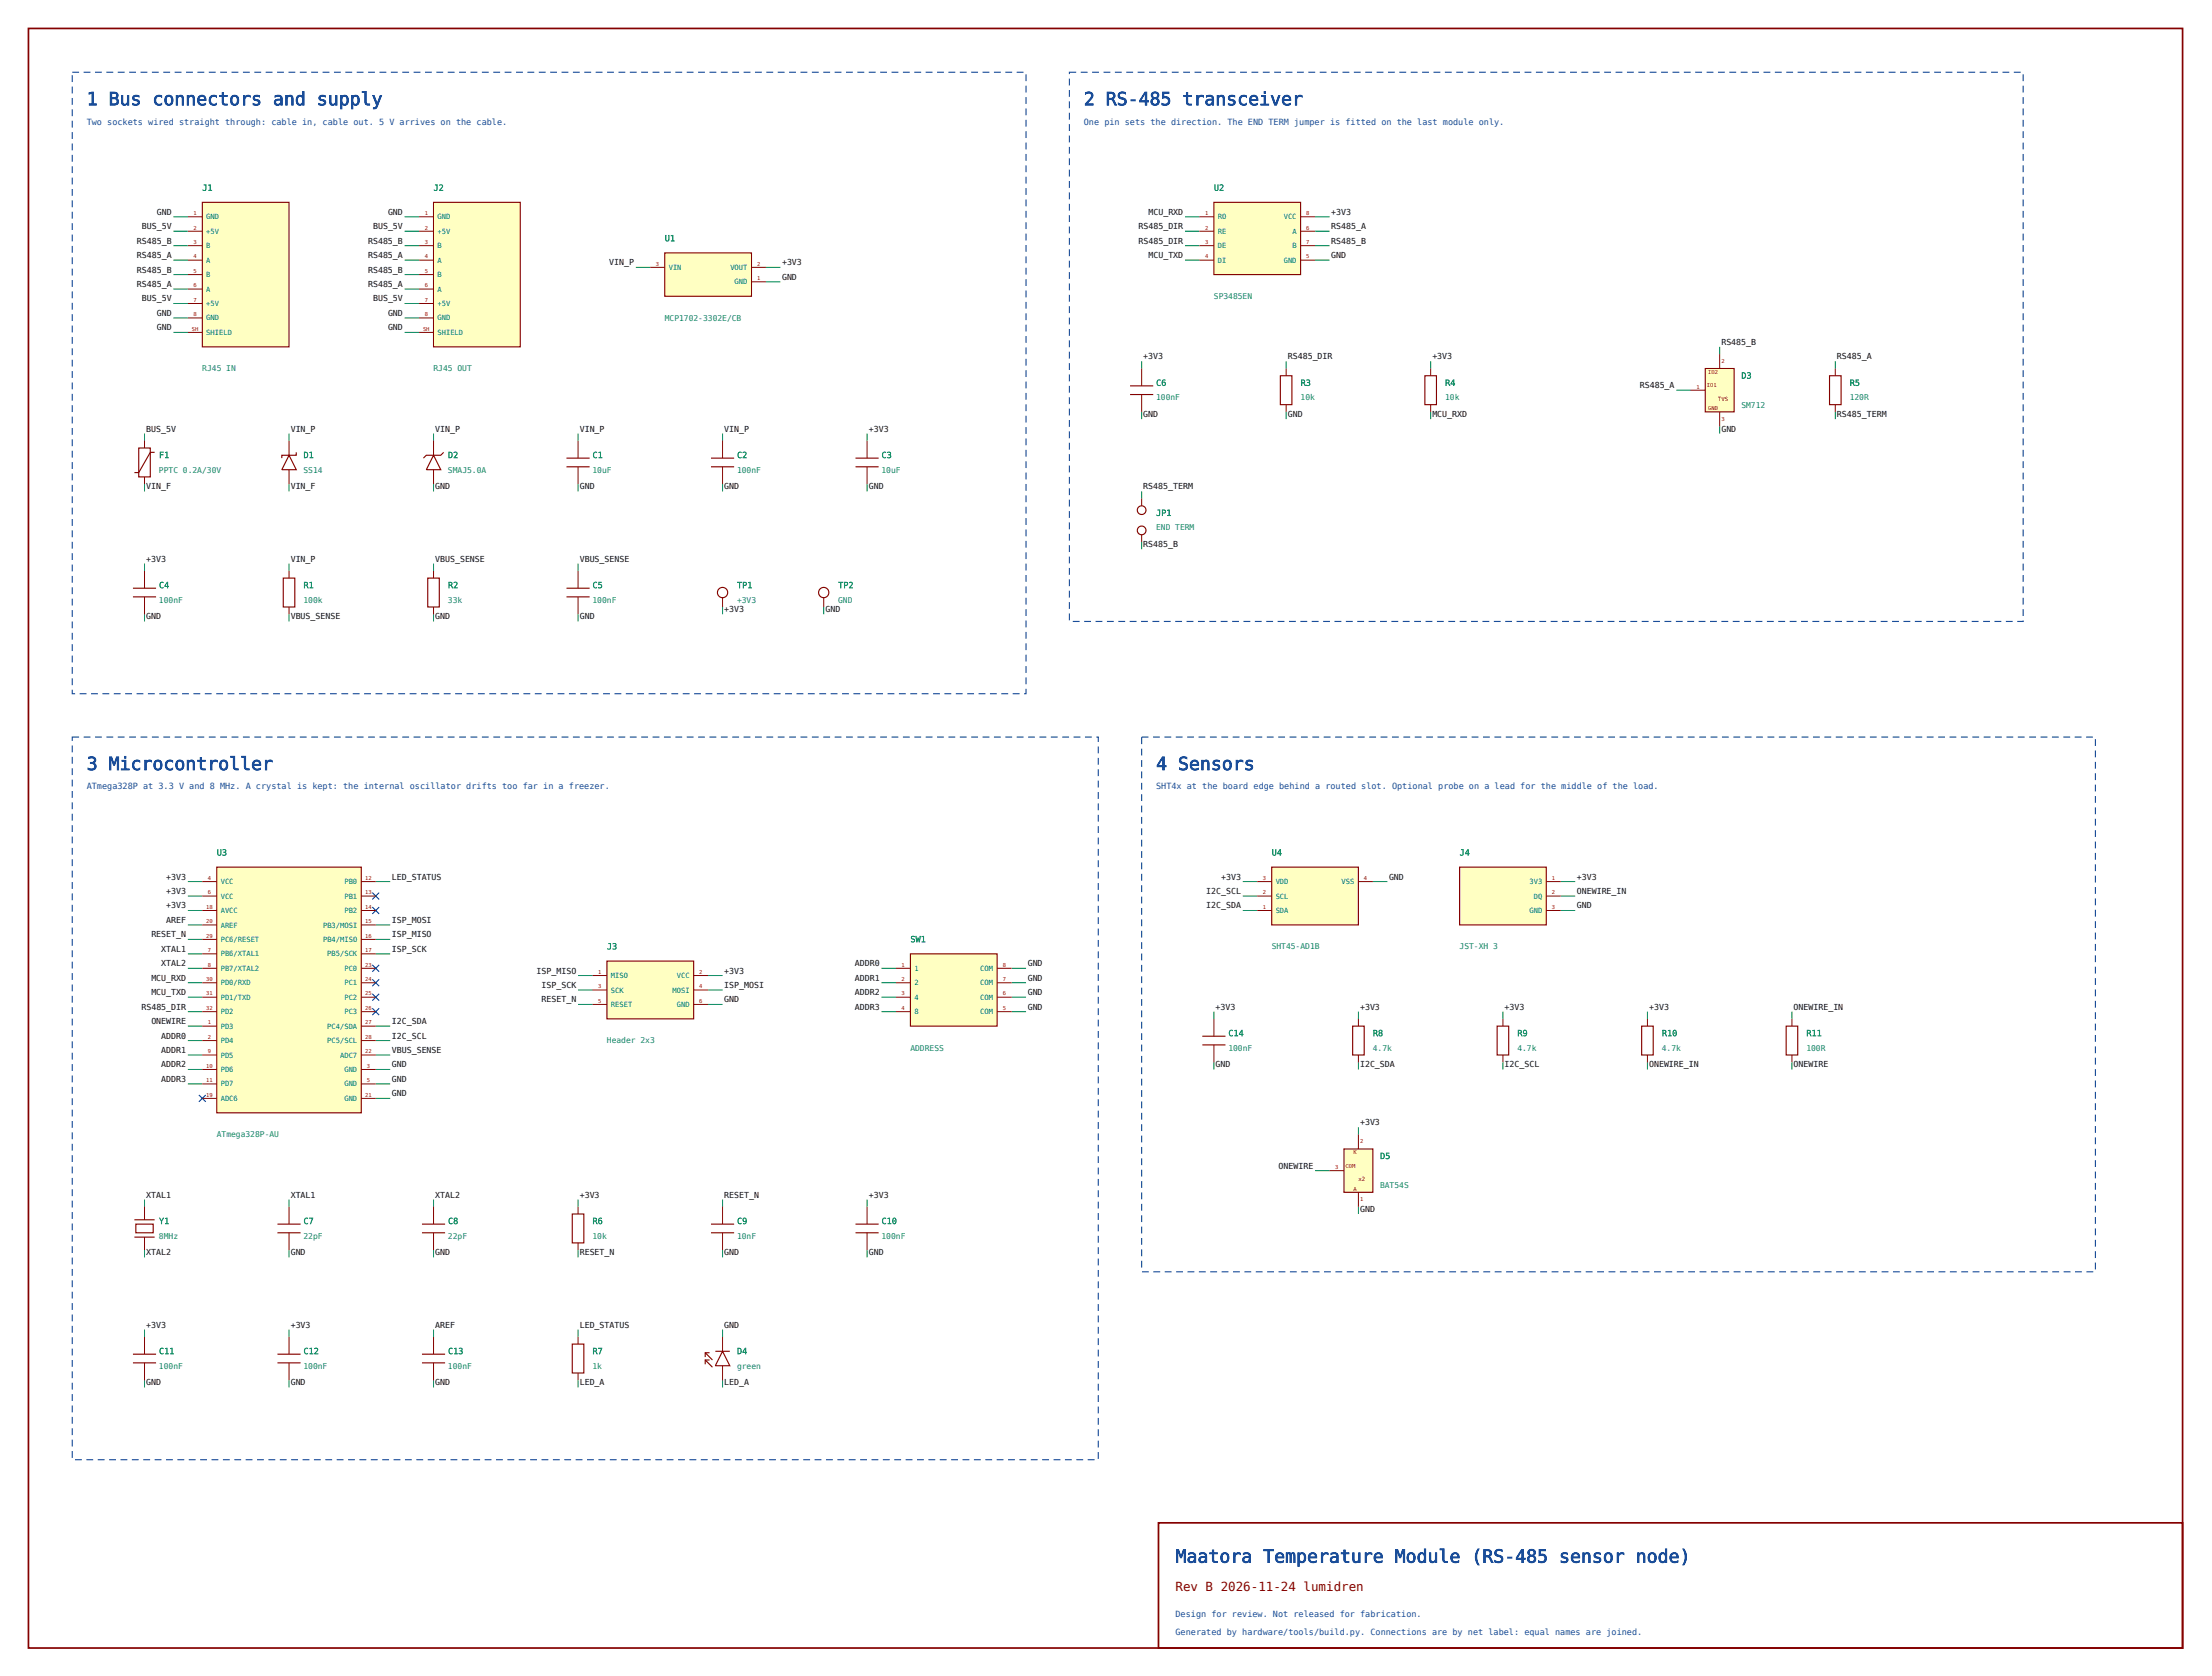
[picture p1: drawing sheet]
<svg xmlns="http://www.w3.org/2000/svg" width="389mm" height="295mm" viewBox="0 0 389 295" stroke-linecap="round" stroke-linejoin="round" font-family="sans-serif">
<defs><g id="words">
<g font-size="3.2" fill="#1a4d99">
<text x="15.2" y="18.5">1 Bus connectors and supply</text>
<text x="190.5" y="18.5">2 RS-485 transceiver</text>
<text x="15.2" y="135.3">3 Microcontroller</text>
<text x="203.2" y="135.3">4 Sensors</text>
<text x="206.6" y="274.6">Maatora Temperature Module (RS-485 sensor node)</text>
</g>
<text font-size="2.2" fill="#840000" x="206.6" y="279.6">Rev B 2026-11-24 lumidren</text>
<g font-size="1.5" fill="#1a4d99">
<text x="15.2" y="21.9">Two sockets wired straight through: cable in, cable out. 5 V arrives on the cable.</text>
<text x="190.5" y="21.9">One pin sets the direction. The END TERM jumper is fitted on the last module only.</text>
<text x="15.2" y="138.7">ATmega328P at 3.3 V and 8 MHz. A crystal is kept: the internal oscillator drifts too far in a freezer.</text>
<text x="203.2" y="138.7">SHT4x at the board edge behind a routed slot. Optional probe on a lead for the middle of the load.</text>
<text x="206.6" y="284.1">Design for review. Not released for fabrication.</text>
<text x="206.6" y="287.4">Generated by hardware/tools/build.py. Connections are by net label: equal names are joined.</text>
</g>
<g font-size="1.5" fill="#008484">
<text x="35.6" y="33.5">J1</text>
<text x="76.2" y="33.5">J2</text>
<text x="213.4" y="33.5">U2</text>
<text x="116.8" y="42.4">U1</text>
<text x="203.2" y="67.8">C6</text>
<text x="228.6" y="67.8">R3</text>
<text x="254" y="67.8">R4</text>
<text x="306.1" y="66.5">D3</text>
<text x="325.1" y="67.8">R5</text>
<text x="27.9" y="80.5">F1</text>
<text x="53.3" y="80.5">D1</text>
<text x="78.7" y="80.5">D2</text>
<text x="104.1" y="80.5">C1</text>
<text x="129.5" y="80.5">C2</text>
<text x="154.9" y="80.5">C3</text>
<text x="203.2" y="90.7">JP1</text>
<text x="27.9" y="103.4">C4</text>
<text x="53.3" y="103.4">R1</text>
<text x="78.7" y="103.4">R2</text>
<text x="104.1" y="103.4">C5</text>
<text x="129.5" y="103.4">TP1</text>
<text x="147.3" y="103.4">TP2</text>
<text x="38.1" y="150.4">U3</text>
<text x="223.5" y="150.4">U4</text>
<text x="256.5" y="150.4">J4</text>
<text x="106.7" y="166.9">J3</text>
<text x="160" y="165.6">SW1</text>
<text x="215.9" y="182.1">C14</text>
<text x="241.3" y="182.1">R8</text>
<text x="266.7" y="182.1">R9</text>
<text x="292.1" y="182.1">R10</text>
<text x="317.5" y="182.1">R11</text>
<text x="242.6" y="203.7">D5</text>
<text x="27.9" y="215.1">Y1</text>
<text x="53.3" y="215.1">C7</text>
<text x="78.7" y="215.1">C8</text>
<text x="104.1" y="215.1">R6</text>
<text x="129.5" y="215.1">C9</text>
<text x="154.9" y="215.1">C10</text>
<text x="27.9" y="238">C11</text>
<text x="53.3" y="238">C12</text>
<text x="78.7" y="238">C13</text>
<text x="104.1" y="238">R7</text>
<text x="129.5" y="238">D4</text>
</g>
<g font-size="1.4" fill="#0f0f0f">
<text x="24.9" y="40.3">BUS_5V</text>
<text x="27.6" y="37.7">GND</text>
<text x="65.6" y="40.3">BUS_5V</text>
<text x="68.2" y="37.7">GND</text>
<text x="200.1" y="40.3">RS485_DIR</text>
<text x="201.9" y="37.7">MCU_RXD</text>
<text x="234" y="37.7">+3V3</text>
<text x="234" y="40.3">RS485_A</text>
<text x="24.1" y="42.8">RS485_B</text>
<text x="24.1" y="45.4">RS485_A</text>
<text x="24.1" y="47.9">RS485_B</text>
<text x="64.7" y="42.8">RS485_B</text>
<text x="64.7" y="45.4">RS485_A</text>
<text x="64.7" y="47.9">RS485_B</text>
<text x="107.1" y="46.6">VIN_P</text>
<text x="137.5" y="46.6">+3V3</text>
<text x="200.1" y="42.8">RS485_DIR</text>
<text x="201.9" y="45.4">MCU_TXD</text>
<text x="234" y="42.8">RS485_B</text>
<text x="234" y="45.4">GND</text>
<text x="24.1" y="50.4">RS485_A</text>
<text x="24.9" y="53">BUS_5V</text>
<text x="64.7" y="50.4">RS485_A</text>
<text x="65.6" y="53">BUS_5V</text>
<text x="137.5" y="49.2">GND</text>
<text x="27.6" y="55.5">GND</text>
<text x="27.6" y="58.1">GND</text>
<text x="68.2" y="55.5">GND</text>
<text x="68.2" y="58.1">GND</text>
<text x="201" y="63.1">+3V3</text>
<text x="226.4" y="63.1">RS485_DIR</text>
<text x="251.8" y="63.1">+3V3</text>
<text x="302.6" y="60.6">RS485_B</text>
<text x="322.9" y="63.1">RS485_A</text>
<text x="288.2" y="68.2">RS485_A</text>
<text x="25.7" y="75.8">BUS_5V</text>
<text x="51.1" y="75.8">VIN_P</text>
<text x="76.5" y="75.8">VIN_P</text>
<text x="101.9" y="75.8">VIN_P</text>
<text x="127.3" y="75.8">VIN_P</text>
<text x="152.7" y="75.8">+3V3</text>
<text x="201" y="73.3">GND</text>
<text x="226.4" y="73.3">GND</text>
<text x="251.8" y="73.3">MCU_RXD</text>
<text x="302.6" y="75.8">GND</text>
<text x="322.9" y="73.3">RS485_TERM</text>
<text x="25.7" y="86">VIN_F</text>
<text x="51.1" y="86">VIN_F</text>
<text x="76.5" y="86">GND</text>
<text x="101.9" y="86">GND</text>
<text x="127.3" y="86">GND</text>
<text x="152.7" y="86">GND</text>
<text x="201" y="86">RS485_TERM</text>
<text x="25.7" y="98.7">+3V3</text>
<text x="51.1" y="98.7">VIN_P</text>
<text x="76.5" y="98.7">VBUS_SENSE</text>
<text x="101.9" y="98.7">VBUS_SENSE</text>
<text x="201" y="96.2">RS485_B</text>
<text x="127.3" y="107.6">+3V3</text>
<text x="145.1" y="107.6">GND</text>
<text x="25.7" y="108.9">GND</text>
<text x="51.1" y="108.9">VBUS_SENSE</text>
<text x="76.5" y="108.9">GND</text>
<text x="101.9" y="108.9">GND</text>
<text x="29.2" y="154.6">+3V3</text>
<text x="68.9" y="154.6">LED_STATUS</text>
<text x="214.6" y="154.6">+3V3</text>
<text x="244.1" y="154.6">GND</text>
<text x="277.2" y="154.6">+3V3</text>
<text x="29.2" y="157.1">+3V3</text>
<text x="29.2" y="159.7">+3V3</text>
<text x="212" y="157.1">I2C_SCL</text>
<text x="212" y="159.7">I2C_SDA</text>
<text x="277.2" y="157.1">ONEWIRE_IN</text>
<text x="277.2" y="159.7">GND</text>
<text x="26.6" y="164.7">RESET_N</text>
<text x="28.4" y="167.3">XTAL1</text>
<text x="29.2" y="162.2">AREF</text>
<text x="68.9" y="162.2">ISP_MOSI</text>
<text x="68.9" y="164.7">ISP_MISO</text>
<text x="68.9" y="167.3">ISP_SCK</text>
<text x="26.6" y="172.4">MCU_RXD</text>
<text x="28.4" y="169.8">XTAL2</text>
<text x="94.3" y="171.1">ISP_MISO</text>
<text x="95.2" y="173.6">ISP_SCK</text>
<text x="127.3" y="171.1">+3V3</text>
<text x="127.3" y="173.6">ISP_MOSI</text>
<text x="150.3" y="169.8">ADDR0</text>
<text x="150.3" y="172.4">ADDR1</text>
<text x="180.6" y="169.8">GND</text>
<text x="180.6" y="172.4">GND</text>
<text x="24.9" y="177.4">RS485_DIR</text>
<text x="26.6" y="174.9">MCU_TXD</text>
<text x="26.6" y="180">ONEWIRE</text>
<text x="68.9" y="180">I2C_SDA</text>
<text x="95.2" y="176.2">RESET_N</text>
<text x="127.3" y="176.2">GND</text>
<text x="150.3" y="174.9">ADDR2</text>
<text x="150.3" y="177.4">ADDR3</text>
<text x="180.6" y="174.9">GND</text>
<text x="180.6" y="177.4">GND</text>
<text x="213.7" y="177.4">+3V3</text>
<text x="239.1" y="177.4">+3V3</text>
<text x="264.5" y="177.4">+3V3</text>
<text x="289.9" y="177.4">+3V3</text>
<text x="315.3" y="177.4">ONEWIRE_IN</text>
<text x="28.4" y="182.5">ADDR0</text>
<text x="28.4" y="185.1">ADDR1</text>
<text x="68.9" y="182.5">I2C_SCL</text>
<text x="68.9" y="185.1">VBUS_SENSE</text>
<text x="28.4" y="187.6">ADDR2</text>
<text x="28.4" y="190.1">ADDR3</text>
<text x="68.9" y="187.6">GND</text>
<text x="68.9" y="190.1">GND</text>
<text x="213.7" y="187.6">GND</text>
<text x="239.1" y="187.6">I2C_SDA</text>
<text x="264.5" y="187.6">I2C_SCL</text>
<text x="289.9" y="187.6">ONEWIRE_IN</text>
<text x="315.3" y="187.6">ONEWIRE</text>
<text x="68.9" y="192.7">GND</text>
<text x="239.1" y="197.8">+3V3</text>
<text x="224.7" y="205.4">ONEWIRE</text>
<text x="25.7" y="210.5">XTAL1</text>
<text x="51.1" y="210.5">XTAL1</text>
<text x="76.5" y="210.5">XTAL2</text>
<text x="101.9" y="210.5">+3V3</text>
<text x="127.3" y="210.5">RESET_N</text>
<text x="152.7" y="210.5">+3V3</text>
<text x="239.1" y="213">GND</text>
<text x="25.7" y="220.6">XTAL2</text>
<text x="51.1" y="220.6">GND</text>
<text x="76.5" y="220.6">GND</text>
<text x="101.9" y="220.6">RESET_N</text>
<text x="127.3" y="220.6">GND</text>
<text x="152.7" y="220.6">GND</text>
<text x="25.7" y="233.3">+3V3</text>
<text x="51.1" y="233.3">+3V3</text>
<text x="76.5" y="233.3">AREF</text>
<text x="101.9" y="233.3">LED_STATUS</text>
<text x="127.3" y="233.3">GND</text>
<text x="25.7" y="243.5">GND</text>
<text x="51.1" y="243.5">GND</text>
<text x="76.5" y="243.5">GND</text>
<text x="101.9" y="243.5">LED_A</text>
<text x="127.3" y="243.5">LED_A</text>
</g>
<g font-size="1.4" fill="#008484">
<text x="213.4" y="52.6">SP3485EN</text>
<text x="116.8" y="56.4">MCP1702-3302E/CB</text>
<text x="35.6" y="65.3">RJ45 IN</text>
<text x="76.2" y="65.3">RJ45 OUT</text>
<text x="203.2" y="70.3">100nF</text>
<text x="228.6" y="70.3">10k</text>
<text x="254" y="70.3">10k</text>
<text x="306.1" y="71.6">SM712</text>
<text x="325.1" y="70.3">120R</text>
<text x="27.9" y="83">PPTC 0.2A/30V</text>
<text x="53.3" y="83">SS14</text>
<text x="78.7" y="83">SMAJ5.0A</text>
<text x="104.1" y="83">10uF</text>
<text x="129.5" y="83">100nF</text>
<text x="154.9" y="83">10uF</text>
<text x="203.2" y="93.2">END TERM</text>
<text x="27.9" y="105.9">100nF</text>
<text x="53.3" y="105.9">100k</text>
<text x="78.7" y="105.9">33k</text>
<text x="104.1" y="105.9">100nF</text>
<text x="129.5" y="105.9">+3V3</text>
<text x="147.3" y="105.9">GND</text>
<text x="223.5" y="166.9">SHT45-AD1B</text>
<text x="256.5" y="166.9">JST-XH 3</text>
<text x="106.7" y="183.4">Header 2x3</text>
<text x="160" y="184.6">ADDRESS</text>
<text x="215.9" y="184.6">100nF</text>
<text x="241.3" y="184.6">4.7k</text>
<text x="266.7" y="184.6">4.7k</text>
<text x="292.1" y="184.6">4.7k</text>
<text x="317.5" y="184.6">100R</text>
<text x="38.1" y="199.9">ATmega328P-AU</text>
<text x="242.6" y="208.8">BAT54S</text>
<text x="27.9" y="217.7">8MHz</text>
<text x="53.3" y="217.7">22pF</text>
<text x="78.7" y="217.7">22pF</text>
<text x="104.1" y="217.7">10k</text>
<text x="129.5" y="217.7">10nF</text>
<text x="154.9" y="217.7">100nF</text>
<text x="27.9" y="240.5">100nF</text>
<text x="53.3" y="240.5">100nF</text>
<text x="78.7" y="240.5">100nF</text>
<text x="104.1" y="240.5">1k</text>
<text x="129.5" y="240.5">green</text>
</g>
<g font-size="1.2" fill="#006464">
<text x="36.3" y="38.5">GND</text>
<text x="36.3" y="41.1">+5V</text>
<text x="76.9" y="38.5">GND</text>
<text x="76.9" y="41.1">+5V</text>
<text x="214.1" y="38.5">RO</text>
<text x="214.1" y="41.1">RE</text>
<text x="225.6" y="38.5">VCC</text>
<text x="227.1" y="41.1">A</text>
<text x="36.3" y="43.6">B</text>
<text x="36.3" y="46.2">A</text>
<text x="76.9" y="43.6">B</text>
<text x="76.9" y="46.2">A</text>
<text x="117.5" y="47.4">VIN</text>
<text x="128.4" y="47.4">VOUT</text>
<text x="214.1" y="43.6">DE</text>
<text x="214.1" y="46.2">DI</text>
<text x="225.6" y="46.2">GND</text>
<text x="227.1" y="43.6">B</text>
<text x="36.3" y="48.7">B</text>
<text x="36.3" y="51.2">A</text>
<text x="36.3" y="53.8">+5V</text>
<text x="76.9" y="48.7">B</text>
<text x="76.9" y="51.2">A</text>
<text x="76.9" y="53.8">+5V</text>
<text x="129.1" y="50">GND</text>
<text x="36.3" y="56.3">GND</text>
<text x="36.3" y="58.9">SHIELD</text>
<text x="76.9" y="56.3">GND</text>
<text x="76.9" y="58.9">SHIELD</text>
<text x="38.8" y="155.4">VCC</text>
<text x="60.5" y="155.4">PB0</text>
<text x="224.2" y="155.4">VDD</text>
<text x="235.8" y="155.4">VSS</text>
<text x="268.8" y="155.4">3V3</text>
<text x="38.8" y="157.9">VCC</text>
<text x="38.8" y="160.5">AVCC</text>
<text x="60.5" y="157.9">PB1</text>
<text x="60.5" y="160.5">PB2</text>
<text x="224.2" y="157.9">SCL</text>
<text x="224.2" y="160.5">SDA</text>
<text x="268.8" y="160.5">GND</text>
<text x="269.6" y="157.9">DQ</text>
<text x="38.8" y="163">AREF</text>
<text x="38.8" y="165.5">PC6/RESET</text>
<text x="56.8" y="163">PB3/MOSI</text>
<text x="56.8" y="165.5">PB4/MISO</text>
<text x="38.8" y="168.1">PB6/XTAL1</text>
<text x="38.8" y="170.6">PB7/XTAL2</text>
<text x="38.8" y="173.2">PD0/RXD</text>
<text x="57.5" y="168.1">PB5/SCK</text>
<text x="60.5" y="170.6">PC0</text>
<text x="60.5" y="173.2">PC1</text>
<text x="107.4" y="171.9">MISO</text>
<text x="119" y="171.9">VCC</text>
<text x="160.7" y="170.6">1</text>
<text x="160.7" y="173.2">2</text>
<text x="172.3" y="170.6">COM</text>
<text x="172.3" y="173.2">COM</text>
<text x="38.8" y="175.7">PD1/TXD</text>
<text x="38.8" y="178.2">PD2</text>
<text x="60.5" y="175.7">PC2</text>
<text x="60.5" y="178.2">PC3</text>
<text x="107.4" y="174.4">SCK</text>
<text x="107.4" y="177">RESET</text>
<text x="118.2" y="174.4">MOSI</text>
<text x="119" y="177">GND</text>
<text x="160.7" y="175.7">4</text>
<text x="160.7" y="178.2">8</text>
<text x="172.3" y="175.7">COM</text>
<text x="172.3" y="178.2">COM</text>
<text x="38.8" y="180.8">PD3</text>
<text x="38.8" y="183.3">PD4</text>
<text x="38.8" y="185.9">PD5</text>
<text x="57.5" y="180.8">PC4/SDA</text>
<text x="57.5" y="183.3">PC5/SCL</text>
<text x="59.8" y="185.9">ADC7</text>
<text x="38.8" y="188.4">PD6</text>
<text x="38.8" y="190.9">PD7</text>
<text x="60.5" y="188.4">GND</text>
<text x="60.5" y="190.9">GND</text>
<text x="38.8" y="193.5">ADC6</text>
<text x="60.5" y="193.5">GND</text>
</g>
<g font-size="1" fill="#840000">
<text x="302" y="70.4">TVS</text>
<text x="238.8" y="207.6">x2</text>
</g>
<g font-size=".9" fill="#a90000">
<text x="34" y="37.8">1</text>
<text x="34" y="40.3">2</text>
<text x="74.6" y="37.8">1</text>
<text x="74.6" y="40.3">2</text>
<text x="211.8" y="37.8">1</text>
<text x="211.8" y="40.3">2</text>
<text x="229.6" y="37.8">8</text>
<text x="229.6" y="40.3">6</text>
<text x="34" y="42.9">3</text>
<text x="34" y="45.4">4</text>
<text x="34" y="48">5</text>
<text x="74.6" y="42.9">3</text>
<text x="74.6" y="45.4">4</text>
<text x="74.6" y="48">5</text>
<text x="115.3" y="46.7">3</text>
<text x="133.1" y="46.7">2</text>
<text x="211.8" y="42.9">3</text>
<text x="211.8" y="45.4">4</text>
<text x="229.6" y="42.9">7</text>
<text x="229.6" y="45.4">5</text>
<text x="34" y="50.5">6</text>
<text x="34" y="53">7</text>
<text x="74.6" y="50.5">6</text>
<text x="74.6" y="53">7</text>
<text x="133.1" y="49.2">1</text>
<text x="33.7" y="58.1">SH</text>
<text x="34" y="55.6">8</text>
<text x="74.4" y="58.1">SH</text>
<text x="74.6" y="55.6">8</text>
<text x="300.2" y="65.7">IO2</text>
<text x="302.6" y="63.8">2</text>
<text x="298.2" y="68.3">1</text>
<text x="300" y="68.1">IO1</text>
<text x="300.2" y="72.1">GND</text>
<text x="302.6" y="74">3</text>
<text x="36.5" y="154.6">4</text>
<text x="64.2" y="154.6">12</text>
<text x="222" y="154.6">3</text>
<text x="239.7" y="154.6">4</text>
<text x="272.8" y="154.6">1</text>
<text x="36.3" y="159.7">18</text>
<text x="36.5" y="157.2">6</text>
<text x="64.2" y="157.2">13</text>
<text x="64.2" y="159.7">14</text>
<text x="222" y="157.2">2</text>
<text x="222" y="159.7">1</text>
<text x="272.8" y="157.2">2</text>
<text x="272.8" y="159.7">3</text>
<text x="36.3" y="162.3">20</text>
<text x="36.3" y="164.8">29</text>
<text x="36.5" y="167.3">7</text>
<text x="64.2" y="162.3">15</text>
<text x="64.2" y="164.8">16</text>
<text x="64.2" y="167.3">17</text>
<text x="36.3" y="172.4">30</text>
<text x="36.5" y="169.9">8</text>
<text x="64.2" y="169.9">23</text>
<text x="64.2" y="172.4">24</text>
<text x="105.1" y="171.1">1</text>
<text x="105.1" y="173.7">3</text>
<text x="122.9" y="171.1">2</text>
<text x="122.9" y="173.7">4</text>
<text x="158.5" y="169.9">1</text>
<text x="158.5" y="172.4">2</text>
<text x="176.2" y="169.9">8</text>
<text x="176.2" y="172.4">7</text>
<text x="36.3" y="175">31</text>
<text x="36.3" y="177.5">32</text>
<text x="64.2" y="175">25</text>
<text x="64.2" y="177.5">26</text>
<text x="105.1" y="176.2">5</text>
<text x="122.9" y="176.2">6</text>
<text x="158.5" y="175">3</text>
<text x="158.5" y="177.5">4</text>
<text x="176.2" y="175">6</text>
<text x="176.2" y="177.5">5</text>
<text x="36.5" y="180">1</text>
<text x="36.5" y="182.6">2</text>
<text x="36.5" y="185.1">9</text>
<text x="64.2" y="180">27</text>
<text x="64.2" y="182.6">28</text>
<text x="64.2" y="185.1">22</text>
<text x="36.3" y="187.7">10</text>
<text x="36.3" y="190.2">11</text>
<text x="64.5" y="187.7">3</text>
<text x="64.5" y="190.2">5</text>
<text x="36.3" y="192.7">19</text>
<text x="64.2" y="192.7">21</text>
<text x="237.9" y="202.8">K</text>
<text x="239.1" y="201">2</text>
<text x="234.7" y="205.4">3</text>
<text x="236.5" y="205.2">COM</text>
<text x="237.9" y="209.2">A</text>
<text x="239.1" y="211.1">1</text>
</g>
</g></defs>
<path d="M5 5h378.6v284.6h-378.6z" fill="none" stroke="#840000" stroke-width=".3"/>
<g fill="#1a4d99">
<path d="M14.7 12.6h1.2v.2h-1.2zM16.7 12.6h1.2v.2h-1.2zM18.7 12.6h1.2v.2h-1.2zM20.7 12.6h1.2v.2h-1.2zM22.7 12.6h1.2v.2h-1.2zM24.7 12.6h1.2v.2h-1.2zM26.7 12.6h1.2v.2h-1.2zM28.7 12.6h1.2v.2h-1.2zM30.7 12.6h1.2v.2h-1.2zM32.7 12.6h1.2v.2h-1.2zM34.7 12.6h1.2v.2h-1.2zM36.7 12.6h1.2v.2h-1.2zM38.7 12.6h1.2v.2h-1.2zM40.7 12.6h1.2v.2h-1.2zM42.7 12.6h1.2v.2h-1.2zM44.7 12.6h1.2v.2h-1.2zM46.7 12.6h1.2v.2h-1.2zM48.7 12.6h1.2v.2h-1.2zM50.7 12.6h1.2v.2h-1.2zM52.7 12.6h1.2v.2h-1.2zM54.7 12.6h1.2v.2h-1.2zM56.7 12.6h1.2v.2h-1.2zM58.7 12.6h1.2v.2h-1.2zM60.7 12.6h1.2v.2h-1.2zM62.7 12.6h1.2v.2h-1.2zM64.7 12.6h1.2v.2h-1.2zM66.7 12.6h1.2v.2h-1.2zM68.7 12.6h1.2v.2h-1.2zM70.7 12.6h1.2v.2h-1.2zM72.7 12.6h1.2v.2h-1.2zM74.7 12.6h1.2v.2h-1.2zM76.7 12.6h1.2v.2h-1.2zM78.7 12.6h1.2v.2h-1.2zM80.7 12.6h1.2v.2h-1.2zM82.7 12.6h1.2v.2h-1.2zM84.7 12.6h1.2v.2h-1.2zM86.7 12.6h1.2v.2h-1.2zM88.7 12.6h1.2v.2h-1.2zM90.7 12.6h1.2v.2h-1.2zM92.7 12.6h1.2v.2h-1.2zM94.7 12.6h1.2v.2h-1.2zM96.7 12.6h1.2v.2h-1.2zM98.7 12.6h1.2v.2h-1.2zM100.7 12.6h1.2v.2h-1.2zM102.7 12.6h1.2v.2h-1.2zM104.7 12.6h1.2v.2h-1.2zM106.7 12.6h1.2v.2h-1.2zM108.7 12.6h1.2v.2h-1.2zM110.7 12.6h1.2v.2h-1.2zM112.7 12.6h1.2v.2h-1.2zM114.7 12.6h1.2v.2h-1.2zM116.7 12.6h1.2v.2h-1.2zM118.7 12.6h1.2v.2h-1.2zM120.7 12.6h1.2v.2h-1.2zM122.7 12.6h1.2v.2h-1.2zM124.7 12.6h1.2v.2h-1.2zM126.7 12.6h1.2v.2h-1.2zM128.7 12.6h1.2v.2h-1.2zM130.7 12.6h1.2v.2h-1.2zM132.7 12.6h1.2v.2h-1.2zM134.7 12.6h1.2v.2h-1.2zM136.7 12.6h1.2v.2h-1.2zM138.7 12.6h1.2v.2h-1.2zM140.7 12.6h1.2v.2h-1.2zM142.7 12.6h1.2v.2h-1.2zM144.7 12.6h1.2v.2h-1.2zM146.7 12.6h1.2v.2h-1.2zM148.7 12.6h1.2v.2h-1.2zM150.7 12.6h1.2v.2h-1.2zM152.7 12.6h1.2v.2h-1.2zM154.7 12.6h1.2v.2h-1.2zM156.7 12.6h1.2v.2h-1.2zM158.7 12.6h1.2v.2h-1.2zM160.7 12.6h1.2v.2h-1.2zM162.7 12.6h1.2v.2h-1.2zM164.7 12.6h1.2v.2h-1.2zM166.7 12.6h1.2v.2h-1.2zM168.7 12.6h1.2v.2h-1.2zM170.7 12.6h1.2v.2h-1.2zM172.7 12.6h1.2v.2h-1.2zM174.7 12.6h1.2v.2h-1.2zM176.7 12.6h1.2v.2h-1.2zM178.7 12.6h1.2v.2h-1.2zM180.2 13.1h.2v1.2h-.2zM180.2 15.1h.2v1.2h-.2zM180.2 17.1h.2v1.2h-.2zM180.2 19.1h.2v1.2h-.2zM180.2 21.1h.2v1.2h-.2zM180.2 23.1h.2v1.2h-.2zM180.2 25.1h.2v1.2h-.2zM180.2 27.1h.2v1.2h-.2zM180.2 29.1h.2v1.2h-.2zM180.2 31.1h.2v1.2h-.2zM180.2 33.1h.2v1.2h-.2zM180.2 35.1h.2v1.2h-.2zM180.2 37.1h.2v1.2h-.2zM180.2 39.1h.2v1.2h-.2zM180.2 41.1h.2v1.2h-.2zM180.2 43.1h.2v1.2h-.2zM180.2 45.1h.2v1.2h-.2zM180.2 47.1h.2v1.2h-.2zM180.2 49.1h.2v1.2h-.2zM180.2 51.1h.2v1.2h-.2zM180.2 53.1h.2v1.2h-.2zM180.2 55.1h.2v1.2h-.2zM180.2 57.1h.2v1.2h-.2zM180.2 59.1h.2v1.2h-.2zM180.2 61.1h.2v1.2h-.2zM180.2 63.1h.2v1.2h-.2zM180.2 65.1h.2v1.2h-.2zM180.2 67.1h.2v1.2h-.2zM180.2 69.1h.2v1.2h-.2zM180.2 71.1h.2v1.2h-.2zM180.2 73.1h.2v1.2h-.2zM180.2 75.1h.2v1.2h-.2zM180.2 77.1h.2v1.2h-.2zM180.2 79.1h.2v1.2h-.2zM180.2 81.1h.2v1.2h-.2zM180.2 83.1h.2v1.2h-.2zM180.2 85.1h.2v1.2h-.2zM180.2 87.1h.2v1.2h-.2zM180.2 89.1h.2v1.2h-.2zM180.2 91.1h.2v1.2h-.2zM180.2 93.1h.2v1.2h-.2zM180.2 95.1h.2v1.2h-.2zM180.2 97.1h.2v1.2h-.2zM180.2 99.1h.2v1.2h-.2zM180.2 101.1h.2v1.2h-.2zM180.2 103.1h.2v1.2h-.2zM180.2 105.1h.2v1.2h-.2zM180.2 107.1h.2v1.2h-.2zM180.2 109.1h.2v1.2h-.2zM180.2 111.1h.2v1.2h-.2zM180.2 113.1h.2v1.2h-.2zM180.2 115.1h.2v1.2h-.2zM180.2 117.1h.2v1.2h-.2zM180.2 119.1h.2v1.2h-.2zM180.2 121.1h.2v.9h-.4v-.2h.3v.1h-.1zM178 121.8h1.2v.2h-1.2zM176 121.8h1.2v.2h-1.2zM174 121.8h1.2v.2h-1.2zM172 121.8h1.2v.2h-1.2zM170 121.8h1.2v.2h-1.2zM168 121.8h1.2v.2h-1.2zM166 121.8h1.2v.2h-1.2zM164 121.8h1.2v.2h-1.2zM162 121.8h1.2v.2h-1.2zM160 121.8h1.2v.2h-1.2zM158 121.8h1.2v.2h-1.2zM156 121.8h1.2v.2h-1.2zM154 121.8h1.2v.2h-1.2zM152 121.8h1.2v.2h-1.2zM150 121.8h1.2v.2h-1.2zM148 121.8h1.2v.2h-1.2zM146 121.8h1.2v.2h-1.2zM144 121.8h1.2v.2h-1.2zM142 121.8h1.2v.2h-1.2zM140 121.8h1.2v.2h-1.2zM138 121.8h1.2v.2h-1.2zM136 121.8h1.2v.2h-1.2zM134 121.8h1.2v.2h-1.2zM132 121.8h1.2v.2h-1.2zM130 121.8h1.2v.2h-1.2zM128 121.8h1.2v.2h-1.2zM126 121.8h1.2v.2h-1.2zM124 121.8h1.2v.2h-1.2zM122 121.8h1.2v.2h-1.2zM120 121.8h1.2v.2h-1.2zM118 121.8h1.2v.2h-1.2zM116 121.8h1.2v.2h-1.2zM114 121.8h1.2v.2h-1.2zM112 121.8h1.2v.2h-1.2zM110 121.8h1.2v.2h-1.2zM108 121.8h1.2v.2h-1.2zM106 121.8h1.2v.2h-1.2zM104 121.8h1.2v.2h-1.2zM102 121.8h1.2v.2h-1.2zM100 121.8h1.2v.2h-1.2zM98 121.8h1.2v.2h-1.2zM96 121.8h1.2v.2h-1.2zM94 121.8h1.2v.2h-1.2zM92 121.8h1.2v.2h-1.2zM90 121.8h1.2v.2h-1.2zM88 121.8h1.2v.2h-1.2zM86 121.8h1.2v.2h-1.2zM84 121.8h1.2v.2h-1.2zM82 121.8h1.2v.2h-1.2zM80 121.8h1.2v.2h-1.2zM78 121.8h1.2v.2h-1.2zM76 121.8h1.2v.2h-1.2zM74 121.8h1.2v.2h-1.2zM72 121.8h1.2v.2h-1.2zM70 121.8h1.2v.2h-1.2zM68 121.8h1.2v.2h-1.2zM66 121.8h1.2v.2h-1.2zM64 121.8h1.2v.2h-1.2zM62 121.8h1.2v.2h-1.2zM60 121.8h1.2v.2h-1.2zM58 121.8h1.2v.2h-1.2zM56 121.8h1.2v.2h-1.2zM54 121.8h1.2v.2h-1.2zM52 121.8h1.2v.2h-1.2zM50 121.8h1.2v.2h-1.2zM48 121.8h1.2v.2h-1.2zM46 121.8h1.2v.2h-1.2zM44 121.8h1.2v.2h-1.2zM42 121.8h1.2v.2h-1.2zM40 121.8h1.2v.2h-1.2zM38 121.8h1.2v.2h-1.2zM36 121.8h1.2v.2h-1.2zM34 121.8h1.2v.2h-1.2zM32 121.8h1.2v.2h-1.2zM30 121.8h1.2v.2h-1.2zM28 121.8h1.2v.2h-1.2zM26 121.8h1.2v.2h-1.2zM24 121.8h1.2v.2h-1.2zM22 121.8h1.2v.2h-1.2zM20 121.8h1.2v.2h-1.2zM18 121.8h1.2v.2h-1.2zM16 121.8h1.2v.2h-1.2zM14 121.8h1.2v.2h-1.2zM12.6 121.2h.2v.7h-.1v-.1h.5v.2h-.6zM12.6 119.2h.2v1.2h-.2zM12.6 117.2h.2v1.2h-.2zM12.6 115.2h.2v1.2h-.2zM12.6 113.2h.2v1.2h-.2zM12.6 111.2h.2v1.2h-.2zM12.6 109.2h.2v1.2h-.2zM12.6 107.2h.2v1.2h-.2zM12.6 105.2h.2v1.2h-.2zM12.6 103.2h.2v1.2h-.2zM12.6 101.2h.2v1.2h-.2zM12.6 99.2h.2v1.2h-.2zM12.6 97.2h.2v1.2h-.2zM12.6 95.2h.2v1.2h-.2zM12.6 93.2h.2v1.2h-.2zM12.6 91.2h.2v1.2h-.2zM12.6 89.2h.2v1.2h-.2zM12.6 87.2h.2v1.2h-.2zM12.6 85.2h.2v1.2h-.2zM12.6 83.2h.2v1.2h-.2zM12.6 81.2h.2v1.2h-.2zM12.6 79.2h.2v1.2h-.2zM12.6 77.2h.2v1.2h-.2zM12.6 75.2h.2v1.2h-.2zM12.6 73.2h.2v1.2h-.2zM12.6 71.2h.2v1.2h-.2zM12.6 69.2h.2v1.2h-.2zM12.6 67.2h.2v1.2h-.2zM12.6 65.2h.2v1.2h-.2zM12.6 63.2h.2v1.2h-.2zM12.6 61.2h.2v1.2h-.2zM12.6 59.2h.2v1.2h-.2zM12.6 57.2h.2v1.2h-.2zM12.6 55.2h.2v1.2h-.2zM12.6 53.2h.2v1.2h-.2zM12.6 51.2h.2v1.2h-.2zM12.6 49.2h.2v1.2h-.2zM12.6 47.2h.2v1.2h-.2zM12.6 45.2h.2v1.2h-.2zM12.6 43.2h.2v1.2h-.2zM12.6 41.2h.2v1.2h-.2zM12.6 39.2h.2v1.2h-.2zM12.6 37.2h.2v1.2h-.2zM12.6 35.2h.2v1.2h-.2zM12.6 33.2h.2v1.2h-.2zM12.6 31.2h.2v1.2h-.2zM12.6 29.2h.2v1.2h-.2zM12.6 27.2h.2v1.2h-.2zM12.6 25.2h.2v1.2h-.2zM12.6 23.2h.2v1.2h-.2zM12.6 21.2h.2v1.2h-.2zM12.6 19.2h.2v1.2h-.2zM12.6 17.2h.2v1.2h-.2zM12.6 15.2h.2v1.2h-.2zM12.6 13.2h.2v1.2h-.2zM12.7 12.6h1.2v.2h-1.2z"/>
<path d="M190 12.6h1.2v.2h-1.2zM192 12.6h1.2v.2h-1.2zM194 12.6h1.2v.2h-1.2zM196 12.6h1.2v.2h-1.2zM198 12.6h1.2v.2h-1.2zM200 12.6h1.2v.2h-1.2zM202 12.6h1.2v.2h-1.2zM204 12.6h1.2v.2h-1.2zM206 12.6h1.2v.2h-1.2zM208 12.6h1.2v.2h-1.2zM210 12.6h1.2v.2h-1.2zM212 12.6h1.2v.2h-1.2zM214 12.6h1.2v.2h-1.2zM216 12.6h1.2v.2h-1.2zM218 12.6h1.2v.2h-1.2zM220 12.6h1.2v.2h-1.2zM222 12.6h1.2v.2h-1.2zM224 12.6h1.2v.2h-1.2zM226 12.6h1.2v.2h-1.2zM228 12.6h1.2v.2h-1.2zM230 12.6h1.2v.2h-1.2zM232 12.6h1.2v.2h-1.2zM234 12.6h1.2v.2h-1.2zM236 12.6h1.2v.2h-1.2zM238 12.6h1.2v.2h-1.2zM240 12.6h1.2v.2h-1.2zM242 12.6h1.2v.2h-1.2zM244 12.6h1.2v.2h-1.2zM246 12.6h1.2v.2h-1.2zM248 12.6h1.2v.2h-1.2zM250 12.6h1.2v.2h-1.2zM252 12.6h1.2v.2h-1.2zM254 12.6h1.2v.2h-1.2zM256 12.6h1.2v.2h-1.2zM258 12.6h1.2v.2h-1.2zM260 12.6h1.2v.2h-1.2zM262 12.6h1.2v.2h-1.2zM264 12.6h1.2v.2h-1.2zM266 12.6h1.2v.2h-1.2zM268 12.6h1.2v.2h-1.2zM270 12.6h1.2v.2h-1.2zM272 12.6h1.2v.2h-1.2zM274 12.6h1.2v.2h-1.2zM276 12.6h1.2v.2h-1.2zM278 12.6h1.2v.2h-1.2zM280 12.6h1.2v.2h-1.2zM282 12.6h1.2v.2h-1.2zM284 12.6h1.2v.2h-1.2zM286 12.6h1.2v.2h-1.2zM288 12.6h1.2v.2h-1.2zM290 12.6h1.2v.2h-1.2zM292 12.6h1.2v.2h-1.2zM294 12.6h1.2v.2h-1.2zM296 12.6h1.2v.2h-1.2zM298 12.6h1.2v.2h-1.2zM300 12.6h1.2v.2h-1.2zM302 12.6h1.2v.2h-1.2zM304 12.6h1.2v.2h-1.2zM306 12.6h1.2v.2h-1.2zM308 12.6h1.2v.2h-1.2zM310 12.6h1.2v.2h-1.2zM312 12.6h1.2v.2h-1.2zM314 12.6h1.2v.2h-1.2zM316 12.6h1.2v.2h-1.2zM318 12.6h1.2v.2h-1.2zM320 12.6h1.2v.2h-1.2zM322 12.6h1.2v.2h-1.2zM324 12.6h1.2v.2h-1.2zM326 12.6h1.2v.2h-1.2zM328 12.6h1.2v.2h-1.2zM330 12.6h1.2v.2h-1.2zM332 12.6h1.2v.2h-1.2zM334 12.6h1.2v.2h-1.2zM336 12.6h1.2v.2h-1.2zM338 12.6h1.2v.2h-1.2zM340 12.6h1.2v.2h-1.2zM342 12.6h1.2v.2h-1.2zM344 12.6h1.2v.2h-1.2zM346 12.6h1.2v.2h-1.2zM348 12.6h1.2v.2h-1.2zM350 12.6h1.2v.2h-1.2zM352 12.6h1.2v.2h-1.2zM354 12.6h1.2v.2h-1.2zM355.5 13.1h.2v1.2h-.2zM355.5 15.1h.2v1.2h-.2zM355.5 17.1h.2v1.2h-.2zM355.5 19.1h.2v1.2h-.2zM355.5 21.1h.2v1.2h-.2zM355.5 23.1h.2v1.2h-.2zM355.5 25.1h.2v1.2h-.2zM355.5 27.1h.2v1.2h-.2zM355.5 29.1h.2v1.2h-.2zM355.5 31.1h.2v1.2h-.2zM355.5 33.1h.2v1.2h-.2zM355.5 35.1h.2v1.2h-.2zM355.5 37.1h.2v1.2h-.2zM355.5 39.1h.2v1.2h-.2zM355.5 41.1h.2v1.2h-.2zM355.5 43.1h.2v1.2h-.2zM355.5 45.1h.2v1.2h-.2zM355.5 47.1h.2v1.2h-.2zM355.5 49.1h.2v1.2h-.2zM355.5 51.1h.2v1.2h-.2zM355.5 53.1h.2v1.2h-.2zM355.5 55.1h.2v1.2h-.2zM355.5 57.1h.2v1.2h-.2zM355.5 59.1h.2v1.2h-.2zM355.5 61.1h.2v1.2h-.2zM355.5 63.1h.2v1.2h-.2zM355.5 65.1h.2v1.2h-.2zM355.5 67.1h.2v1.2h-.2zM355.5 69.1h.2v1.2h-.2zM355.5 71.1h.2v1.2h-.2zM355.5 73.1h.2v1.2h-.2zM355.5 75.1h.2v1.2h-.2zM355.5 77.1h.2v1.2h-.2zM355.5 79.1h.2v1.2h-.2zM355.5 81.1h.2v1.2h-.2zM355.5 83.1h.2v1.2h-.2zM355.5 85.1h.2v1.2h-.2zM355.5 87.1h.2v1.2h-.2zM355.5 89.1h.2v1.2h-.2zM355.5 91.1h.2v1.2h-.2zM355.5 93.1h.2v1.2h-.2zM355.5 95.1h.2v1.2h-.2zM355.5 97.1h.2v1.2h-.2zM355.5 99.1h.2v1.2h-.2zM355.5 101.1h.2v1.2h-.2zM355.5 103.1h.2v1.2h-.2zM355.5 105.1h.2v1.2h-.2zM355.5 107.1h.2v1.2h-.2zM354.6 109.1h1v.1l-.1-.1h.2v.2h-1.1zM352.6 109.1h1.2v.2h-1.2zM350.6 109.1h1.2v.2h-1.2zM348.6 109.1h1.2v.2h-1.2zM346.6 109.1h1.2v.2h-1.2zM344.6 109.1h1.2v.2h-1.2zM342.6 109.1h1.2v.2h-1.2zM340.6 109.1h1.2v.2h-1.2zM338.6 109.1h1.2v.2h-1.2zM336.6 109.1h1.2v.2h-1.2zM334.6 109.1h1.2v.2h-1.2zM332.6 109.1h1.2v.2h-1.2zM330.6 109.1h1.2v.2h-1.2zM328.6 109.1h1.2v.2h-1.2zM326.6 109.1h1.2v.2h-1.2zM324.6 109.1h1.2v.2h-1.2zM322.6 109.1h1.2v.2h-1.2zM320.6 109.1h1.2v.2h-1.2zM318.6 109.1h1.2v.2h-1.2zM316.6 109.1h1.2v.2h-1.2zM314.6 109.1h1.2v.2h-1.2zM312.6 109.1h1.2v.2h-1.2zM310.6 109.1h1.2v.2h-1.2zM308.6 109.1h1.2v.2h-1.2zM306.6 109.1h1.2v.2h-1.2zM304.6 109.1h1.2v.2h-1.2zM302.6 109.1h1.2v.2h-1.2zM300.6 109.1h1.2v.2h-1.2zM298.6 109.1h1.2v.2h-1.2zM296.6 109.1h1.2v.2h-1.2zM294.6 109.1h1.2v.2h-1.2zM292.6 109.1h1.2v.2h-1.2zM290.6 109.1h1.2v.2h-1.2zM288.6 109.1h1.2v.2h-1.2zM286.6 109.1h1.2v.2h-1.2zM284.6 109.1h1.2v.2h-1.2zM282.6 109.1h1.2v.2h-1.2zM280.6 109.1h1.2v.2h-1.2zM278.6 109.1h1.2v.2h-1.2zM276.6 109.1h1.2v.2h-1.2zM274.6 109.1h1.2v.2h-1.2zM272.6 109.1h1.2v.2h-1.2zM270.6 109.1h1.2v.2h-1.2zM268.6 109.1h1.2v.2h-1.2zM266.6 109.1h1.2v.2h-1.2zM264.6 109.1h1.2v.2h-1.2zM262.6 109.1h1.2v.2h-1.2zM260.6 109.1h1.2v.2h-1.2zM258.6 109.1h1.2v.2h-1.2zM256.6 109.1h1.2v.2h-1.2zM254.6 109.1h1.2v.2h-1.2zM252.6 109.1h1.2v.2h-1.2zM250.6 109.1h1.2v.2h-1.2zM248.6 109.1h1.2v.2h-1.2zM246.6 109.1h1.2v.2h-1.2zM244.6 109.1h1.2v.2h-1.2zM242.6 109.1h1.2v.2h-1.2zM240.6 109.1h1.2v.2h-1.2zM238.6 109.1h1.2v.2h-1.2zM236.6 109.1h1.2v.2h-1.2zM234.6 109.1h1.2v.2h-1.2zM232.6 109.1h1.2v.2h-1.2zM230.6 109.1h1.2v.2h-1.2zM228.6 109.1h1.2v.2h-1.2zM226.6 109.1h1.2v.2h-1.2zM224.6 109.1h1.2v.2h-1.2zM222.6 109.1h1.2v.2h-1.2zM220.6 109.1h1.2v.2h-1.2zM218.6 109.1h1.2v.2h-1.2zM216.6 109.1h1.2v.2h-1.2zM214.6 109.1h1.2v.2h-1.2zM212.6 109.1h1.2v.2h-1.2zM210.6 109.1h1.2v.2h-1.2zM208.6 109.1h1.2v.2h-1.2zM206.6 109.1h1.2v.2h-1.2zM204.6 109.1h1.2v.2h-1.2zM202.6 109.1h1.2v.2h-1.2zM200.6 109.1h1.2v.2h-1.2zM198.6 109.1h1.2v.2h-1.2zM196.6 109.1h1.2v.2h-1.2zM194.6 109.1h1.2v.2h-1.2zM192.6 109.1h1.2v.2h-1.2zM190.6 109.1h1.2v.2h-1.2zM188.6 109.1h1.2v.2h-1.2zM187.9 107.8h.2v1.2h-.2zM187.9 105.8h.2v1.2h-.2zM187.9 103.8h.2v1.2h-.2zM187.9 101.8h.2v1.2h-.2zM187.9 99.8h.2v1.2h-.2zM187.9 97.8h.2v1.2h-.2zM187.9 95.8h.2v1.2h-.2zM187.9 93.8h.2v1.2h-.2zM187.9 91.8h.2v1.2h-.2zM187.9 89.8h.2v1.2h-.2zM187.9 87.8h.2v1.2h-.2zM187.9 85.8h.2v1.2h-.2zM187.9 83.8h.2v1.2h-.2zM187.9 81.8h.2v1.2h-.2zM187.9 79.8h.2v1.2h-.2zM187.9 77.8h.2v1.2h-.2zM187.9 75.8h.2v1.2h-.2zM187.9 73.8h.2v1.2h-.2zM187.9 71.8h.2v1.2h-.2zM187.9 69.8h.2v1.2h-.2zM187.9 67.8h.2v1.2h-.2zM187.9 65.8h.2v1.2h-.2zM187.9 63.8h.2v1.2h-.2zM187.9 61.8h.2v1.2h-.2zM187.9 59.8h.2v1.2h-.2zM187.9 57.8h.2v1.2h-.2zM187.9 55.8h.2v1.2h-.2zM187.9 53.8h.2v1.2h-.2zM187.9 51.8h.2v1.2h-.2zM187.9 49.8h.2v1.2h-.2zM187.9 47.8h.2v1.2h-.2zM187.9 45.8h.2v1.2h-.2zM187.9 43.8h.2v1.2h-.2zM187.9 41.8h.2v1.2h-.2zM187.9 39.8h.2v1.2h-.2zM187.9 37.8h.2v1.2h-.2zM187.9 35.8h.2v1.2h-.2zM187.9 33.8h.2v1.2h-.2zM187.9 31.8h.2v1.2h-.2zM187.9 29.8h.2v1.2h-.2zM187.9 27.8h.2v1.2h-.2zM187.9 25.8h.2v1.2h-.2zM187.9 23.8h.2v1.2h-.2zM187.9 21.8h.2v1.2h-.2zM187.9 19.8h.2v1.2h-.2zM187.9 17.8h.2v1.2h-.2zM187.9 15.8h.2v1.2h-.2zM187.9 13.8h.2v1.2h-.2zM187.9 12.6h1.3v.2h-1.2v-.1h.1v.3h-.2z"/>
<path d="M14.7 129.4h1.2v.2h-1.2zM16.7 129.4h1.2v.2h-1.2zM18.7 129.4h1.2v.2h-1.2zM20.7 129.4h1.2v.2h-1.2zM22.7 129.4h1.2v.2h-1.2zM24.7 129.4h1.2v.2h-1.2zM26.7 129.4h1.2v.2h-1.2zM28.7 129.4h1.2v.2h-1.2zM30.7 129.4h1.2v.2h-1.2zM32.7 129.4h1.2v.2h-1.2zM34.7 129.4h1.2v.2h-1.2zM36.7 129.4h1.2v.2h-1.2zM38.7 129.4h1.2v.2h-1.2zM40.7 129.4h1.2v.2h-1.2zM42.7 129.4h1.2v.2h-1.2zM44.7 129.4h1.2v.2h-1.2zM46.7 129.4h1.2v.2h-1.2zM48.7 129.4h1.2v.2h-1.2zM50.7 129.4h1.2v.2h-1.2zM52.7 129.4h1.2v.2h-1.2zM54.7 129.4h1.2v.2h-1.2zM56.7 129.4h1.2v.2h-1.2zM58.7 129.4h1.2v.2h-1.2zM60.7 129.4h1.2v.2h-1.2zM62.7 129.4h1.2v.2h-1.2zM64.7 129.4h1.2v.2h-1.2zM66.7 129.4h1.2v.2h-1.2zM68.7 129.4h1.2v.2h-1.2zM70.7 129.4h1.2v.2h-1.2zM72.7 129.4h1.2v.2h-1.2zM74.7 129.4h1.2v.2h-1.2zM76.7 129.4h1.2v.2h-1.2zM78.7 129.4h1.2v.2h-1.2zM80.7 129.4h1.2v.2h-1.2zM82.7 129.4h1.2v.2h-1.2zM84.7 129.4h1.2v.2h-1.2zM86.7 129.4h1.2v.2h-1.2zM88.7 129.4h1.2v.2h-1.2zM90.7 129.4h1.2v.2h-1.2zM92.7 129.4h1.2v.2h-1.2zM94.7 129.4h1.2v.2h-1.2zM96.7 129.4h1.2v.2h-1.2zM98.7 129.4h1.2v.2h-1.2zM100.7 129.4h1.2v.2h-1.2zM102.7 129.4h1.2v.2h-1.2zM104.7 129.4h1.2v.2h-1.2zM106.7 129.4h1.2v.2h-1.2zM108.7 129.4h1.2v.2h-1.2zM110.7 129.4h1.2v.2h-1.2zM112.7 129.4h1.2v.2h-1.2zM114.7 129.4h1.2v.2h-1.2zM116.7 129.4h1.2v.2h-1.2zM118.7 129.4h1.2v.2h-1.2zM120.7 129.4h1.2v.2h-1.2zM122.7 129.4h1.2v.2h-1.2zM124.7 129.4h1.2v.2h-1.2zM126.7 129.4h1.2v.2h-1.2zM128.7 129.4h1.2v.2h-1.2zM130.7 129.4h1.2v.2h-1.2zM132.7 129.4h1.2v.2h-1.2zM134.7 129.4h1.2v.2h-1.2zM136.7 129.4h1.2v.2h-1.2zM138.7 129.4h1.2v.2h-1.2zM140.7 129.4h1.2v.2h-1.2zM142.7 129.4h1.2v.2h-1.2zM144.7 129.4h1.2v.2h-1.2zM146.7 129.4h1.2v.2h-1.2zM148.7 129.4h1.2v.2h-1.2zM150.7 129.4h1.2v.2h-1.2zM152.7 129.4h1.2v.2h-1.2zM154.7 129.4h1.2v.2h-1.2zM156.7 129.4h1.2v.2h-1.2zM158.7 129.4h1.2v.2h-1.2zM160.7 129.4h1.2v.2h-1.2zM162.7 129.4h1.2v.2h-1.2zM164.7 129.4h1.2v.2h-1.2zM166.7 129.4h1.2v.2h-1.2zM168.7 129.4h1.2v.2h-1.2zM170.7 129.4h1.2v.2h-1.2zM172.7 129.4h1.2v.2h-1.2zM174.7 129.4h1.2v.2h-1.2zM176.7 129.4h1.2v.2h-1.2zM178.7 129.4h1.2v.2h-1.2zM180.7 129.4h1.2v.2h-1.2zM182.7 129.4h1.2v.2h-1.2zM184.7 129.4h1.2v.2h-1.2zM186.7 129.4h1.2v.2h-1.2zM188.7 129.4h1.2v.2h-1.2zM190.7 129.4h1.2v.2h-1.2zM192.7 129.4h.4v1h-.2v-.9h.1v.1h-.3zM192.9 131.2h.2v1.2h-.2zM192.9 133.2h.2v1.2h-.2zM192.9 135.2h.2v1.2h-.2zM192.9 137.2h.2v1.2h-.2zM192.9 139.2h.2v1.2h-.2zM192.9 141.2h.2v1.2h-.2zM192.9 143.2h.2v1.2h-.2zM192.9 145.2h.2v1.2h-.2zM192.9 147.2h.2v1.2h-.2zM192.9 149.2h.2v1.2h-.2zM192.9 151.2h.2v1.2h-.2zM192.9 153.2h.2v1.2h-.2zM192.9 155.2h.2v1.2h-.2zM192.9 157.2h.2v1.2h-.2zM192.9 159.2h.2v1.2h-.2zM192.9 161.2h.2v1.2h-.2zM192.9 163.2h.2v1.2h-.2zM192.9 165.2h.2v1.2h-.2zM192.9 167.2h.2v1.2h-.2zM192.9 169.2h.2v1.2h-.2zM192.9 171.2h.2v1.2h-.2zM192.9 173.2h.2v1.2h-.2zM192.9 175.2h.2v1.2h-.2zM192.9 177.2h.2v1.2h-.2zM192.9 179.2h.2v1.2h-.2zM192.9 181.2h.2v1.2h-.2zM192.9 183.2h.2v1.2h-.2zM192.9 185.2h.2v1.2h-.2zM192.9 187.2h.2v1.2h-.2zM192.9 189.2h.2v1.2h-.2zM192.9 191.2h.2v1.2h-.2zM192.9 193.2h.2v1.2h-.2zM192.9 195.2h.2v1.2h-.2zM192.9 197.2h.2v1.2h-.2zM192.9 199.2h.2v1.2h-.2zM192.9 201.2h.2v1.2h-.2zM192.9 203.2h.2v1.2h-.2zM192.9 205.2h.2v1.2h-.2zM192.9 207.2h.2v1.2h-.2zM192.9 209.2h.2v1.2h-.2zM192.9 211.2h.2v1.2h-.2zM192.9 213.2h.2v1.2h-.2zM192.9 215.2h.2v1.2h-.2zM192.9 217.2h.2v1.2h-.2zM192.9 219.2h.2v1.2h-.2zM192.9 221.2h.2v1.2h-.2zM192.9 223.2h.2v1.2h-.2zM192.9 225.2h.2v1.2h-.2zM192.9 227.2h.2v1.2h-.2zM192.9 229.2h.2v1.2h-.2zM192.9 231.2h.2v1.2h-.2zM192.9 233.2h.2v1.2h-.2zM192.9 235.2h.2v1.2h-.2zM192.9 237.2h.2v1.2h-.2zM192.9 239.2h.2v1.2h-.2zM192.9 241.2h.2v1.2h-.2zM192.9 243.2h.2v1.2h-.2zM192.9 245.2h.2v1.2h-.2zM192.9 247.2h.2v1.2h-.2zM192.9 249.2h.2v1.2h-.2zM192.9 251.2h.2v1.2h-.2zM192.9 253.2h.2v1.2h-.2zM192.9 255.2h.2v1.2h-.2zM191.2 256.4h1.2v.2h-1.2zM189.2 256.4h1.2v.2h-1.2zM187.2 256.4h1.2v.2h-1.2zM185.2 256.4h1.2v.2h-1.2zM183.2 256.4h1.2v.2h-1.2zM181.2 256.4h1.2v.2h-1.2zM179.2 256.4h1.2v.2h-1.2zM177.2 256.4h1.2v.2h-1.2zM175.2 256.4h1.2v.2h-1.2zM173.2 256.4h1.2v.2h-1.2zM171.2 256.4h1.2v.2h-1.2zM169.2 256.4h1.2v.2h-1.2zM167.2 256.4h1.2v.2h-1.2zM165.2 256.4h1.2v.2h-1.2zM163.2 256.4h1.2v.2h-1.2zM161.2 256.4h1.2v.2h-1.2zM159.2 256.4h1.2v.2h-1.2zM157.2 256.4h1.2v.2h-1.2zM155.2 256.4h1.2v.2h-1.2zM153.2 256.4h1.2v.2h-1.2zM151.2 256.4h1.2v.2h-1.2zM149.2 256.4h1.2v.2h-1.2zM147.2 256.4h1.2v.2h-1.2zM145.2 256.4h1.2v.2h-1.2zM143.2 256.4h1.2v.2h-1.2zM141.2 256.4h1.2v.2h-1.2zM139.2 256.4h1.2v.2h-1.2zM137.2 256.4h1.2v.2h-1.2zM135.2 256.4h1.2v.2h-1.2zM133.2 256.4h1.2v.2h-1.2zM131.2 256.4h1.2v.2h-1.2zM129.2 256.4h1.2v.2h-1.2zM127.2 256.4h1.2v.2h-1.2zM125.2 256.4h1.2v.2h-1.2zM123.2 256.4h1.2v.2h-1.2zM121.2 256.4h1.2v.2h-1.2zM119.2 256.4h1.2v.2h-1.2zM117.2 256.4h1.2v.2h-1.2zM115.2 256.4h1.2v.2h-1.2zM113.2 256.4h1.2v.2h-1.2zM111.2 256.4h1.2v.2h-1.2zM109.2 256.4h1.2v.2h-1.2zM107.2 256.4h1.2v.2h-1.2zM105.2 256.4h1.2v.2h-1.2zM103.2 256.4h1.2v.2h-1.2zM101.2 256.4h1.2v.2h-1.2zM99.2 256.4h1.2v.2h-1.2zM97.2 256.4h1.2v.2h-1.2zM95.2 256.4h1.2v.2h-1.2zM93.2 256.4h1.2v.2h-1.2zM91.2 256.4h1.2v.2h-1.2zM89.2 256.4h1.2v.2h-1.2zM87.2 256.4h1.2v.2h-1.2zM85.2 256.4h1.2v.2h-1.2zM83.2 256.4h1.2v.2h-1.2zM81.2 256.4h1.2v.2h-1.2zM79.2 256.4h1.2v.2h-1.2zM77.2 256.4h1.2v.2h-1.2zM75.2 256.4h1.2v.2h-1.2zM73.2 256.4h1.2v.2h-1.2zM71.2 256.4h1.2v.2h-1.2zM69.2 256.4h1.2v.2h-1.2zM67.2 256.4h1.2v.2h-1.2zM65.2 256.4h1.2v.2h-1.2zM63.2 256.4h1.2v.2h-1.2zM61.2 256.4h1.2v.2h-1.2zM59.2 256.4h1.2v.2h-1.2zM57.2 256.4h1.2v.2h-1.2zM55.2 256.4h1.2v.2h-1.2zM53.2 256.4h1.2v.2h-1.2zM51.2 256.4h1.2v.2h-1.2zM49.2 256.4h1.2v.2h-1.2zM47.2 256.4h1.2v.2h-1.2zM45.2 256.4h1.2v.2h-1.2zM43.2 256.4h1.2v.2h-1.2zM41.2 256.4h1.2v.2h-1.2zM39.2 256.4h1.2v.2h-1.2zM37.2 256.4h1.2v.2h-1.2zM35.2 256.4h1.2v.2h-1.2zM33.2 256.4h1.2v.2h-1.2zM31.2 256.4h1.2v.2h-1.2zM29.2 256.4h1.2v.2h-1.2zM27.2 256.4h1.2v.2h-1.2zM25.2 256.4h1.2v.2h-1.2zM23.2 256.4h1.2v.2h-1.2zM21.2 256.4h1.2v.2h-1.2zM19.2 256.4h1.2v.2h-1.2zM17.2 256.4h1.2v.2h-1.2zM15.2 256.4h1.2v.2h-1.2zM13.2 256.4h1.2v.2h-1.2zM12.6 255h.2v1.2h-.2zM12.6 253h.2v1.2h-.2zM12.6 251h.2v1.2h-.2zM12.6 249h.2v1.2h-.2zM12.6 247h.2v1.2h-.2zM12.6 245h.2v1.2h-.2zM12.6 243h.2v1.2h-.2zM12.6 241h.2v1.2h-.2zM12.6 239h.2v1.2h-.2zM12.6 237h.2v1.2h-.2zM12.6 235h.2v1.2h-.2zM12.6 233h.2v1.2h-.2zM12.6 231h.2v1.2h-.2zM12.6 229h.2v1.2h-.2zM12.6 227h.2v1.2h-.2zM12.6 225h.2v1.2h-.2zM12.6 223h.2v1.2h-.2zM12.6 221h.2v1.2h-.2zM12.6 219h.2v1.2h-.2zM12.6 217h.2v1.2h-.2zM12.6 215h.2v1.2h-.2zM12.6 213h.2v1.2h-.2zM12.6 211h.2v1.2h-.2zM12.6 209h.2v1.2h-.2zM12.6 207h.2v1.2h-.2zM12.6 205h.2v1.2h-.2zM12.6 203h.2v1.2h-.2zM12.6 201h.2v1.2h-.2zM12.6 199h.2v1.2h-.2zM12.6 197h.2v1.2h-.2zM12.6 195h.2v1.2h-.2zM12.6 193h.2v1.2h-.2zM12.6 191h.2v1.2h-.2zM12.6 189h.2v1.2h-.2zM12.6 187h.2v1.2h-.2zM12.6 185h.2v1.2h-.2zM12.6 183h.2v1.2h-.2zM12.6 181h.2v1.2h-.2zM12.6 179h.2v1.2h-.2zM12.6 177h.2v1.2h-.2zM12.6 175h.2v1.2h-.2zM12.6 173h.2v1.2h-.2zM12.6 171h.2v1.2h-.2zM12.6 169h.2v1.2h-.2zM12.6 167h.2v1.2h-.2zM12.6 165h.2v1.2h-.2zM12.6 163h.2v1.2h-.2zM12.6 161h.2v1.2h-.2zM12.6 159h.2v1.2h-.2zM12.6 157h.2v1.2h-.2zM12.6 155h.2v1.2h-.2zM12.6 153h.2v1.2h-.2zM12.6 151h.2v1.2h-.2zM12.6 149h.2v1.2h-.2zM12.6 147h.2v1.2h-.2zM12.6 145h.2v1.2h-.2zM12.6 143h.2v1.2h-.2zM12.6 141h.2v1.2h-.2zM12.6 139h.2v1.2h-.2zM12.6 137h.2v1.2h-.2zM12.6 135h.2v1.2h-.2zM12.6 133h.2v1.2h-.2zM12.6 131h.2v1.2h-.2zM12.6 129.4h1.3v.2h-1.2v-.1h.1v.7h-.2z"/>
<path d="M202.7 129.4h1.2v.2h-1.2zM204.7 129.4h1.2v.2h-1.2zM206.7 129.4h1.2v.2h-1.2zM208.7 129.4h1.2v.2h-1.2zM210.7 129.4h1.2v.2h-1.2zM212.7 129.4h1.2v.2h-1.2zM214.7 129.4h1.2v.2h-1.2zM216.7 129.4h1.2v.2h-1.2zM218.7 129.4h1.2v.2h-1.2zM220.7 129.4h1.2v.2h-1.2zM222.7 129.4h1.2v.2h-1.2zM224.7 129.4h1.2v.2h-1.2zM226.7 129.4h1.2v.2h-1.2zM228.7 129.4h1.2v.2h-1.2zM230.7 129.4h1.2v.2h-1.2zM232.7 129.4h1.2v.2h-1.2zM234.7 129.4h1.2v.2h-1.2zM236.7 129.4h1.2v.2h-1.2zM238.7 129.4h1.2v.2h-1.2zM240.7 129.4h1.2v.2h-1.2zM242.7 129.4h1.2v.2h-1.2zM244.7 129.4h1.2v.2h-1.2zM246.7 129.4h1.2v.2h-1.2zM248.7 129.4h1.2v.2h-1.2zM250.7 129.4h1.2v.2h-1.2zM252.7 129.4h1.2v.2h-1.2zM254.7 129.4h1.2v.2h-1.2zM256.7 129.4h1.2v.2h-1.2zM258.7 129.4h1.2v.2h-1.2zM260.7 129.4h1.2v.2h-1.2zM262.7 129.4h1.2v.2h-1.2zM264.7 129.4h1.2v.2h-1.2zM266.7 129.4h1.2v.2h-1.2zM268.7 129.4h1.2v.2h-1.2zM270.7 129.4h1.2v.2h-1.2zM272.7 129.4h1.2v.2h-1.2zM274.7 129.4h1.2v.2h-1.2zM276.7 129.4h1.2v.2h-1.2zM278.7 129.4h1.2v.2h-1.2zM280.7 129.4h1.2v.2h-1.2zM282.7 129.4h1.2v.2h-1.2zM284.7 129.4h1.2v.2h-1.2zM286.7 129.4h1.2v.2h-1.2zM288.7 129.4h1.2v.2h-1.2zM290.7 129.4h1.2v.2h-1.2zM292.7 129.4h1.2v.2h-1.2zM294.7 129.4h1.2v.2h-1.2zM296.7 129.4h1.2v.2h-1.2zM298.7 129.4h1.2v.2h-1.2zM300.7 129.4h1.2v.2h-1.2zM302.7 129.4h1.2v.2h-1.2zM304.7 129.4h1.2v.2h-1.2zM306.7 129.4h1.2v.2h-1.2zM308.7 129.4h1.2v.2h-1.2zM310.7 129.4h1.2v.2h-1.2zM312.7 129.4h1.2v.2h-1.2zM314.7 129.4h1.2v.2h-1.2zM316.7 129.4h1.2v.2h-1.2zM318.7 129.4h1.2v.2h-1.2zM320.7 129.4h1.2v.2h-1.2zM322.7 129.4h1.2v.2h-1.2zM324.7 129.4h1.2v.2h-1.2zM326.7 129.4h1.2v.2h-1.2zM328.7 129.4h1.2v.2h-1.2zM330.7 129.4h1.2v.2h-1.2zM332.7 129.4h1.2v.2h-1.2zM334.7 129.4h1.2v.2h-1.2zM336.7 129.4h1.2v.2h-1.2zM338.7 129.4h1.2v.2h-1.2zM340.7 129.4h1.2v.2h-1.2zM342.7 129.4h1.2v.2h-1.2zM344.7 129.4h1.2v.2h-1.2zM346.7 129.4h1.2v.2h-1.2zM348.7 129.4h1.2v.2h-1.2zM350.7 129.4h1.2v.2h-1.2zM352.7 129.4h1.2v.2h-1.2zM354.7 129.4h1.2v.2h-1.2zM356.7 129.4h1.2v.2h-1.2zM358.7 129.4h1.2v.2h-1.2zM360.7 129.4h1.2v.2h-1.2zM362.7 129.4h1.2v.2h-1.2zM364.7 129.4h1.2v.2h-1.2zM366.7 129.4h1.2v.2h-1.2zM368.2 129.9h.2v1.2h-.2zM368.2 131.9h.2v1.2h-.2zM368.2 133.9h.2v1.2h-.2zM368.2 135.9h.2v1.2h-.2zM368.2 137.9h.2v1.2h-.2zM368.2 139.9h.2v1.2h-.2zM368.2 141.9h.2v1.2h-.2zM368.2 143.9h.2v1.2h-.2zM368.2 145.9h.2v1.2h-.2zM368.2 147.9h.2v1.2h-.2zM368.2 149.9h.2v1.2h-.2zM368.2 151.9h.2v1.2h-.2zM368.2 153.9h.2v1.2h-.2zM368.2 155.9h.2v1.2h-.2zM368.2 157.9h.2v1.2h-.2zM368.2 159.9h.2v1.2h-.2zM368.2 161.9h.2v1.2h-.2zM368.2 163.9h.2v1.2h-.2zM368.2 165.9h.2v1.2h-.2zM368.2 167.9h.2v1.2h-.2zM368.2 169.9h.2v1.2h-.2zM368.2 171.9h.2v1.2h-.2zM368.2 173.9h.2v1.2h-.2zM368.2 175.9h.2v1.2h-.2zM368.2 177.9h.2v1.2h-.2zM368.2 179.9h.2v1.2h-.2zM368.2 181.9h.2v1.2h-.2zM368.2 183.9h.2v1.2h-.2zM368.2 185.9h.2v1.2h-.2zM368.2 187.9h.2v1.2h-.2zM368.2 189.9h.2v1.2h-.2zM368.2 191.9h.2v1.2h-.2zM368.2 193.9h.2v1.2h-.2zM368.2 195.9h.2v1.2h-.2zM368.2 197.9h.2v1.2h-.2zM368.2 199.9h.2v1.2h-.2zM368.2 201.9h.2v1.2h-.2zM368.2 203.9h.2v1.2h-.2zM368.2 205.9h.2v1.2h-.2zM368.2 207.9h.2v1.2h-.2zM368.2 209.9h.2v1.2h-.2zM368.2 211.9h.2v1.2h-.2zM368.2 213.9h.2v1.2h-.2zM368.2 215.9h.2v1.2h-.2zM368.2 217.9h.2v1.2h-.2zM368.2 219.9h.2v1.2h-.2zM368.2 221.9h.2v1.2h-.2zM366.7 223.4h1.2v.2h-1.2zM364.7 223.4h1.2v.2h-1.2zM362.7 223.4h1.2v.2h-1.2zM360.7 223.4h1.2v.2h-1.2zM358.7 223.4h1.2v.2h-1.2zM356.7 223.4h1.2v.2h-1.2zM354.7 223.4h1.2v.2h-1.2zM352.7 223.4h1.2v.2h-1.2zM350.7 223.4h1.2v.2h-1.2zM348.7 223.4h1.2v.2h-1.2zM346.7 223.4h1.2v.2h-1.2zM344.7 223.4h1.2v.2h-1.2zM342.7 223.4h1.2v.2h-1.2zM340.7 223.4h1.2v.2h-1.2zM338.7 223.4h1.2v.2h-1.2zM336.7 223.4h1.2v.2h-1.2zM334.7 223.4h1.2v.2h-1.2zM332.7 223.4h1.2v.2h-1.2zM330.7 223.4h1.2v.2h-1.2zM328.7 223.4h1.2v.2h-1.2zM326.7 223.4h1.2v.2h-1.2zM324.7 223.4h1.2v.2h-1.2zM322.7 223.4h1.2v.2h-1.2zM320.7 223.4h1.2v.2h-1.2zM318.7 223.4h1.2v.2h-1.2zM316.7 223.4h1.2v.2h-1.2zM314.7 223.4h1.2v.2h-1.2zM312.7 223.4h1.2v.2h-1.2zM310.7 223.4h1.2v.2h-1.2zM308.7 223.4h1.2v.2h-1.2zM306.7 223.4h1.2v.2h-1.2zM304.7 223.4h1.2v.2h-1.2zM302.7 223.4h1.2v.2h-1.2zM300.7 223.4h1.2v.2h-1.2zM298.7 223.4h1.2v.2h-1.2zM296.7 223.4h1.2v.2h-1.2zM294.7 223.4h1.2v.2h-1.2zM292.7 223.4h1.2v.2h-1.2zM290.7 223.4h1.2v.2h-1.2zM288.7 223.4h1.2v.2h-1.2zM286.7 223.4h1.2v.2h-1.2zM284.7 223.4h1.2v.2h-1.2zM282.7 223.4h1.2v.2h-1.2zM280.7 223.4h1.2v.2h-1.2zM278.7 223.4h1.2v.2h-1.2zM276.7 223.4h1.2v.2h-1.2zM274.7 223.4h1.2v.2h-1.2zM272.7 223.4h1.2v.2h-1.2zM270.7 223.4h1.2v.2h-1.2zM268.7 223.4h1.2v.2h-1.2zM266.7 223.4h1.2v.2h-1.2zM264.7 223.4h1.2v.2h-1.2zM262.7 223.4h1.2v.2h-1.2zM260.7 223.4h1.2v.2h-1.2zM258.7 223.4h1.2v.2h-1.2zM256.7 223.4h1.2v.2h-1.2zM254.7 223.4h1.2v.2h-1.2zM252.7 223.4h1.2v.2h-1.2zM250.7 223.4h1.2v.2h-1.2zM248.7 223.4h1.2v.2h-1.2zM246.7 223.4h1.2v.2h-1.2zM244.7 223.4h1.2v.2h-1.2zM242.7 223.4h1.2v.2h-1.2zM240.7 223.4h1.2v.2h-1.2zM238.7 223.4h1.2v.2h-1.2zM236.7 223.4h1.2v.2h-1.2zM234.7 223.4h1.2v.2h-1.2zM232.7 223.4h1.2v.2h-1.2zM230.7 223.4h1.2v.2h-1.2zM228.7 223.4h1.2v.2h-1.2zM226.7 223.4h1.2v.2h-1.2zM224.7 223.4h1.2v.2h-1.2zM222.7 223.4h1.2v.2h-1.2zM220.7 223.4h1.2v.2h-1.2zM218.7 223.4h1.2v.2h-1.2zM216.7 223.4h1.2v.2h-1.2zM214.7 223.4h1.2v.2h-1.2zM212.7 223.4h1.2v.2h-1.2zM210.7 223.4h1.2v.2h-1.2zM208.7 223.4h1.2v.2h-1.2zM206.7 223.4h1.2v.2h-1.2zM204.7 223.4h1.2v.2h-1.2zM202.7 223.4h1.2v.2h-1.2zM200.7 223.4h1.2v.2h-1.2zM200.6 221.6h.2v1.2h-.2zM200.6 219.6h.2v1.2h-.2zM200.6 217.6h.2v1.2h-.2zM200.6 215.6h.2v1.2h-.2zM200.6 213.6h.2v1.2h-.2zM200.6 211.6h.2v1.2h-.2zM200.6 209.6h.2v1.2h-.2zM200.6 207.6h.2v1.2h-.2zM200.6 205.6h.2v1.2h-.2zM200.6 203.6h.2v1.2h-.2zM200.6 201.6h.2v1.2h-.2zM200.6 199.6h.2v1.2h-.2zM200.6 197.6h.2v1.2h-.2zM200.6 195.6h.2v1.2h-.2zM200.6 193.6h.2v1.2h-.2zM200.6 191.6h.2v1.2h-.2zM200.6 189.6h.2v1.2h-.2zM200.6 187.6h.2v1.2h-.2zM200.6 185.6h.2v1.2h-.2zM200.6 183.6h.2v1.2h-.2zM200.6 181.6h.2v1.2h-.2zM200.6 179.6h.2v1.2h-.2zM200.6 177.6h.2v1.2h-.2zM200.6 175.6h.2v1.2h-.2zM200.6 173.6h.2v1.2h-.2zM200.6 171.6h.2v1.2h-.2zM200.6 169.6h.2v1.2h-.2zM200.6 167.6h.2v1.2h-.2zM200.6 165.6h.2v1.2h-.2zM200.6 163.6h.2v1.2h-.2zM200.6 161.6h.2v1.2h-.2zM200.6 159.6h.2v1.2h-.2zM200.6 157.6h.2v1.2h-.2zM200.6 155.6h.2v1.2h-.2zM200.6 153.6h.2v1.2h-.2zM200.6 151.6h.2v1.2h-.2zM200.6 149.6h.2v1.2h-.2zM200.6 147.6h.2v1.2h-.2zM200.6 145.6h.2v1.2h-.2zM200.6 143.6h.2v1.2h-.2zM200.6 141.6h.2v1.2h-.2zM200.6 139.6h.2v1.2h-.2zM200.6 137.6h.2v1.2h-.2zM200.6 135.6h.2v1.2h-.2zM200.6 133.6h.2v1.2h-.2zM200.6 131.6h.2v1.2h-.2zM200.6 129.6h.2v1.2h-.2zM200.7 129.4h1.2v.2h-1.2z"/>
</g>
<g fill="none" stroke="#009600" stroke-width=".18">
<path d="M30.5 38.1h2.5M71.1 38.1h2.6M208.3 38.1h2.5M231.1 38.1h2.6M30.5 40.6h2.5M30.5 43.2h2.5M30.5 45.7h2.5M30.5 48.3h2.5M30.5 50.8h2.5M30.5 53.3h2.5M30.5 55.9h2.5M30.5 58.4h2.5"/>
<path d="M71.1 40.6h2.6M71.1 43.2h2.6M71.1 45.7h2.6M71.1 48.3h2.6M71.1 50.8h2.6M71.1 53.3h2.6M71.1 55.9h2.6M71.1 58.4h2.6M111.8 47h2.5M134.6 47h2.6M134.6 49.5h2.6M208.3 40.6h2.5"/>
<path d="M208.3 43.2h2.5M208.3 45.7h2.5M231.1 40.6h2.6M231.1 43.2h2.6M231.1 45.7h2.6M25.4 76.2v1.3M50.8 76.2v1.3M76.2 76.2v1.3M101.6 76.2v1.3M127 76.2v1.3M152.4 76.2v1.3M200.7 63.5v1.3"/>
<path d="M200.7 72.4v1.3M226.1 63.5v1.3M226.1 72.4v1.3M251.5 63.5v1.3M251.5 72.4v1.3M294.6 68.6h2.6M302.3 61v1.2M302.3 74.9v1.3M322.6 63.5v1.3M322.6 72.4v1.3M25.4 85.1v1.3M25.4 99.1v1.2"/>
<path d="M50.8 85.1v1.3M50.8 99.1v1.2M76.2 85.1v1.3M76.2 99.1v1.2M101.6 85.1v1.3M101.6 99.1v1.2M127 85.1v1.3M152.4 85.1v1.3M200.7 86.4v1.2M200.7 95.2v1.3M25.4 107.9v1.3M50.8 107.9v1.3"/>
<path d="M76.2 107.9v1.3M101.6 107.9v1.3M127 106.7v1.2M144.8 106.7v1.2M33 154.9h2.6M33 157.5h2.6M66 154.9h2.6M218.4 154.9h2.6M218.4 157.5h2.6M241.3 154.9h2.5M274.3 154.9h2.6M274.3 157.5h2.6"/>
<path d="M33 160h2.6M33 162.6h2.6M33 165.1h2.6M33 167.6h2.6M33 170.2h2.6M33 172.7h2.6M33 175.3h2.6M33 177.8h2.6M66 162.6h2.6M66 165.1h2.6M66 167.6h2.6M101.6 171.4h2.5"/>
<path d="M101.6 174h2.5M101.6 176.5h2.5M124.5 171.4h2.5M124.5 174h2.5M124.5 176.5h2.5M154.9 170.2h2.6M154.9 172.7h2.6M154.9 175.3h2.6M154.9 177.8h2.6M177.8 170.2h2.5M177.8 172.7h2.5M177.8 175.3h2.5"/>
<path d="M177.8 177.8h2.5M213.4 177.8v1.3M218.4 160h2.6M238.8 177.8v1.3M264.2 177.8v1.3M274.3 160h2.6M289.6 177.8v1.3M315 177.8v1.3M33 180.3h2.6M33 182.9h2.6M33 185.4h2.6M33 188h2.6"/>
<path d="M33 190.5h2.6M66 180.3h2.6M66 182.9h2.6M66 185.4h2.6M66 188h2.6M66 190.5h2.6M66 193h2.6M213.4 186.7v1.3M238.8 186.7v1.3M238.8 198.1v1.3M264.2 186.7v1.3M289.6 186.7v1.3"/>
<path d="M315 186.7v1.3M25.4 210.8v1.3M25.4 219.7v1.3M50.8 210.8v1.3M50.8 219.7v1.3M76.2 210.8v1.3M76.2 219.7v1.3M101.6 210.8v1.3M101.6 219.7v1.3M127 210.8v1.3M127 219.7v1.3M152.4 210.8v1.3"/>
<path d="M152.4 219.7v1.3M231.1 205.7h2.6M238.8 212.1v1.3M25.4 233.7v1.2M50.8 233.7v1.2M76.2 233.7v1.2M101.6 233.7v1.2M127 233.7v1.2M25.4 242.6v1.2M50.8 242.6v1.2M76.2 242.6v1.2M101.6 242.6v1.2"/>
<path d="M127 242.6v1.2"/>
</g>
<g fill="none" stroke="#0000c2" stroke-width=".18">
<path d="M65.4 156.9l1.2 1.2M65.4 159.4l1.2 1.2M66.6 156.9l-1.2 1.2M66.6 159.4l-1.2 1.2M65.4 169.6l1.2 1.2M65.4 172.1l1.2 1.2M65.4 174.7l1.2 1.2M65.4 177.2l1.2 1.2M66.6 169.6l-1.2 1.2M66.6 172.1l-1.2 1.2M66.6 174.7l-1.2 1.2M66.6 177.2l-1.2 1.2"/>
<path d="M35 192.4l1.2 1.2M36.2 192.4l-1.2 1.2"/>
</g>
<path d="M35.6 35.6h15.2v25.4h-15.2z" fill="#ffffc2"/>
<path d="M35.6 35.6h15.2v25.4h-15.2z" fill="none" stroke="#840000" stroke-width=".2"/>
<path d="M33 38.1h2.6M33 40.6h2.6M33 43.2h2.6M33 45.7h2.6M33 48.3h2.6M33 50.8h2.6M33 53.3h2.6M33 55.9h2.6M33 58.4h2.6" fill="none" stroke="#840000" stroke-width=".18"/>
<path d="M76.2 35.6h15.2v25.4h-15.2z" fill="#ffffc2"/>
<path d="M76.2 35.6h15.2v25.4h-15.2z" fill="none" stroke="#840000" stroke-width=".2"/>
<path d="M73.7 38.1h2.5M73.7 40.6h2.5M73.7 43.2h2.5M73.7 45.7h2.5M73.7 48.3h2.5M73.7 50.8h2.5M73.7 53.3h2.5M73.7 55.9h2.5M73.7 58.4h2.5" fill="none" stroke="#840000" stroke-width=".18"/>
<path d="M116.8 44.4h15.3v7.7h-15.3z" fill="#ffffc2"/>
<g fill="none" stroke="#840000" stroke-width=".2">
<path d="M116.8 44.4h15.3v7.7h-15.3zM24.4 78.7h2v5.1h-2zM27.2 79.5h-.8l-2 3.6h-.8M52.1 79.5v.5h-2.6v.5M78 79.5l-.5 .5h-2.6l-.5 .5M50.8 80l1.3 2.5h-2.6zM76.2 80l1.3 2.5h-2.6zM99.6 80.5h4M99.6 82h4M125 80.5h4M125 82h4M150.4 80.5h4"/>
<path d="M150.4 82h4M23.4 103.4h4M23.4 104.9h4M49.8 101.6h2v5.1h-2zM75.2 101.6h2v5.1h-2zM99.6 103.4h4M99.6 104.9h4"/>
<circle cx="127" cy="104.1" r=".9"/>
<circle cx="144.8" cy="104.1" r=".9"/>
</g>
<g fill="none" stroke="#840000" stroke-width=".18">
<path d="M114.3 47h2.5M132.1 47h2.5M132.1 49.5h2.5M25.4 77.5v1.2M50.8 77.5v2.5M76.2 77.5v2.5M101.6 77.5v3M127 77.5v3M152.4 77.5v3M25.4 83.8v1.3M50.8 82.5v2.6M76.2 82.5v2.6"/>
<path d="M101.6 82v3.1M127 82v3.1M152.4 82v3.1M25.4 100.3v3.1M25.4 104.9v3M50.8 100.3v1.3M50.8 106.7v1.2M76.2 100.3v1.3M76.2 106.7v1.2M101.6 100.3v3.1M101.6 104.9v3M127 105v1.7"/>
<path d="M144.8 105v1.7"/>
</g>
<path d="M213.4 35.6h15.2v12.7h-15.2z" fill="#ffffc2"/>
<path d="M213.4 35.6h15.2v12.7h-15.2zM198.6 67.8h4.1M198.6 69.3h4.1M225 66h2.1v5.1h-2.1zM250.4 66h2.1v5.1h-2.1z" fill="none" stroke="#840000" stroke-width=".2"/>
<g fill="none" stroke="#840000" stroke-width=".18">
<path d="M210.8 38.1h2.6M228.6 38.1h2.5M210.8 40.6h2.6M210.8 43.2h2.6M210.8 45.7h2.6M228.6 40.6h2.5M228.6 43.2h2.5M228.6 45.7h2.5M200.7 64.8v3M200.7 69.3v3.1M226.1 64.8v1.2M226.1 71.1v1.3"/>
<path d="M251.5 64.8v1.2M251.5 71.1v1.3"/>
</g>
<path d="M299.7 64.8h5.1v7.6h-5.1z" fill="#ffffc2"/>
<g fill="none" stroke="#840000" stroke-width=".2">
<path d="M299.7 64.8h5.1v7.6h-5.1zM321.6 66h2v5.1h-2z"/>
<circle cx="200.7" cy="89.7" r=".76"/>
<circle cx="200.7" cy="93.2" r=".76"/>
</g>
<path d="M297.2 68.6h2.5M302.3 62.2v2.6M302.3 72.4v2.5M322.6 64.8v1.2M322.6 71.1v1.3M200.7 87.6v1.3M200.7 94v1.2" fill="none" stroke="#840000" stroke-width=".18"/>
<path d="M38.1 152.4h25.4v43.2h-25.4z" fill="#ffffc2"/>
<path d="M38.1 152.4h25.4v43.2h-25.4z" fill="none" stroke="#840000" stroke-width=".2"/>
<g fill="none" stroke="#840000" stroke-width=".18">
<path d="M35.6 154.9h2.5M35.6 157.5h2.5M63.5 154.9h2.5M63.5 157.5h2.5M35.6 160h2.5M35.6 162.6h2.5M35.6 165.1h2.5M35.6 167.6h2.5M35.6 170.2h2.5M35.6 172.7h2.5M35.6 175.3h2.5M35.6 177.8h2.5"/>
<path d="M63.5 160h2.5M63.5 162.6h2.5M63.5 165.1h2.5M63.5 167.6h2.5M63.5 170.2h2.5M63.5 172.7h2.5M63.5 175.3h2.5M63.5 177.8h2.5M35.6 180.3h2.5M35.6 182.9h2.5M35.6 185.4h2.5M35.6 188h2.5"/>
<path d="M35.6 190.5h2.5M35.6 193h2.5M63.5 180.3h2.5M63.5 182.9h2.5M63.5 185.4h2.5M63.5 188h2.5M63.5 190.5h2.5M63.5 193h2.5"/>
</g>
<path d="M106.7 168.9h15.2v10.2h-15.2z" fill="#ffffc2"/>
<path d="M106.7 168.9h15.2v10.2h-15.2z" fill="none" stroke="#840000" stroke-width=".2"/>
<path d="M104.1 171.4h2.6M104.1 174h2.6M104.1 176.5h2.6M121.9 171.4h2.6M121.9 174h2.6M121.9 176.5h2.6" fill="none" stroke="#840000" stroke-width=".18"/>
<path d="M160 167.6h15.3v12.7h-15.3z" fill="#ffffc2"/>
<g fill="none" stroke="#840000" stroke-width=".2">
<path d="M160 167.6h15.3v12.7h-15.3zM23.6 214.4h3.6M23.6 217.4h3.6M23.9 215.1h3v1.6h-3zM48.8 215.1h4M48.8 216.7h4M74.2 215.1h4M74.2 216.7h4M100.6 213.4h2v5h-2zM125 215.1h4M125 216.7h4M150.4 215.1h4"/>
<path d="M150.4 216.7h4M23.4 238h4M23.4 239.5h4M48.8 238h4M48.8 239.5h4M74.2 238h4M74.2 239.5h4M100.6 236.2h2v5.1h-2zM124 237.7l1.2 1.3M124 239l1.2 1.3M124.7 237.7h-.7v.8M124.7 239h-.7v.8"/>
<path d="M125.7 237.5h2.6M127 237.5l1.3 2.5h-2.6z"/>
</g>
<g fill="none" stroke="#840000" stroke-width=".18">
<path d="M157.5 170.2h2.5M157.5 172.7h2.5M157.5 175.3h2.5M157.5 177.8h2.5M175.3 170.2h2.5M175.3 172.7h2.5M175.3 175.3h2.5M175.3 177.8h2.5M25.4 212.1v2.3M25.4 217.4v2.3M50.8 212.1v3M50.8 216.7v3"/>
<path d="M76.2 212.1v3M76.2 216.7v3M101.6 212.1v1.3M101.6 218.4v1.3M127 212.1v3M127 216.7v3M152.4 212.1v3M152.4 216.7v3M25.4 234.9v3.1M25.4 239.5v3.1M50.8 234.9v3.1M50.8 239.5v3.1"/>
<path d="M76.2 234.9v3.1M76.2 239.5v3.1M101.6 234.9v1.3M127 234.9v2.6M101.6 241.3v1.3M127 240v2.6"/>
</g>
<path d="M223.5 152.4h15.3v10.2h-15.3z" fill="#ffffc2"/>
<path d="M223.5 152.4h15.3v10.2h-15.3z" fill="none" stroke="#840000" stroke-width=".2"/>
<path d="M221 154.9h2.5M221 157.5h2.5M238.8 154.9h2.5M221 160h2.5" fill="none" stroke="#840000" stroke-width=".18"/>
<path d="M256.5 152.4h15.3v10.2h-15.3z" fill="#ffffc2"/>
<path d="M256.5 152.4h15.3v10.2h-15.3zM211.3 182.1h4.1M211.3 183.6h4.1M237.7 180.3h2.1v5.1h-2.1zM263.1 180.3h2.1v5.1h-2.1zM288.5 180.3h2.1v5.1h-2.1zM313.9 180.3h2.1v5.1h-2.1z" fill="none" stroke="#840000" stroke-width=".2"/>
<g fill="none" stroke="#840000" stroke-width=".18">
<path d="M271.8 154.9h2.5M271.8 157.5h2.5M213.4 179.1v3M238.8 179.1v1.2M264.2 179.1v1.2M271.8 160h2.5M289.6 179.1v1.2M315 179.1v1.2M213.4 183.6v3.1M238.8 185.4v1.3M264.2 185.4v1.3M289.6 185.4v1.3"/>
<path d="M315 185.4v1.3"/>
</g>
<path d="M236.2 201.9h5.1v7.6h-5.1z" fill="#ffffc2"/>
<path d="M236.2 201.9h5.1v7.6h-5.1z" fill="none" stroke="#840000" stroke-width=".2"/>
<path d="M238.8 199.4v2.5M233.7 205.7h2.5M238.8 209.5v2.6" fill="none" stroke="#840000" stroke-width=".18"/>
<path d="M203.6 267.6h180v22h-180z" fill="none" stroke="#840000" stroke-width=".3"/>
<use href="#words"/>
</svg>
